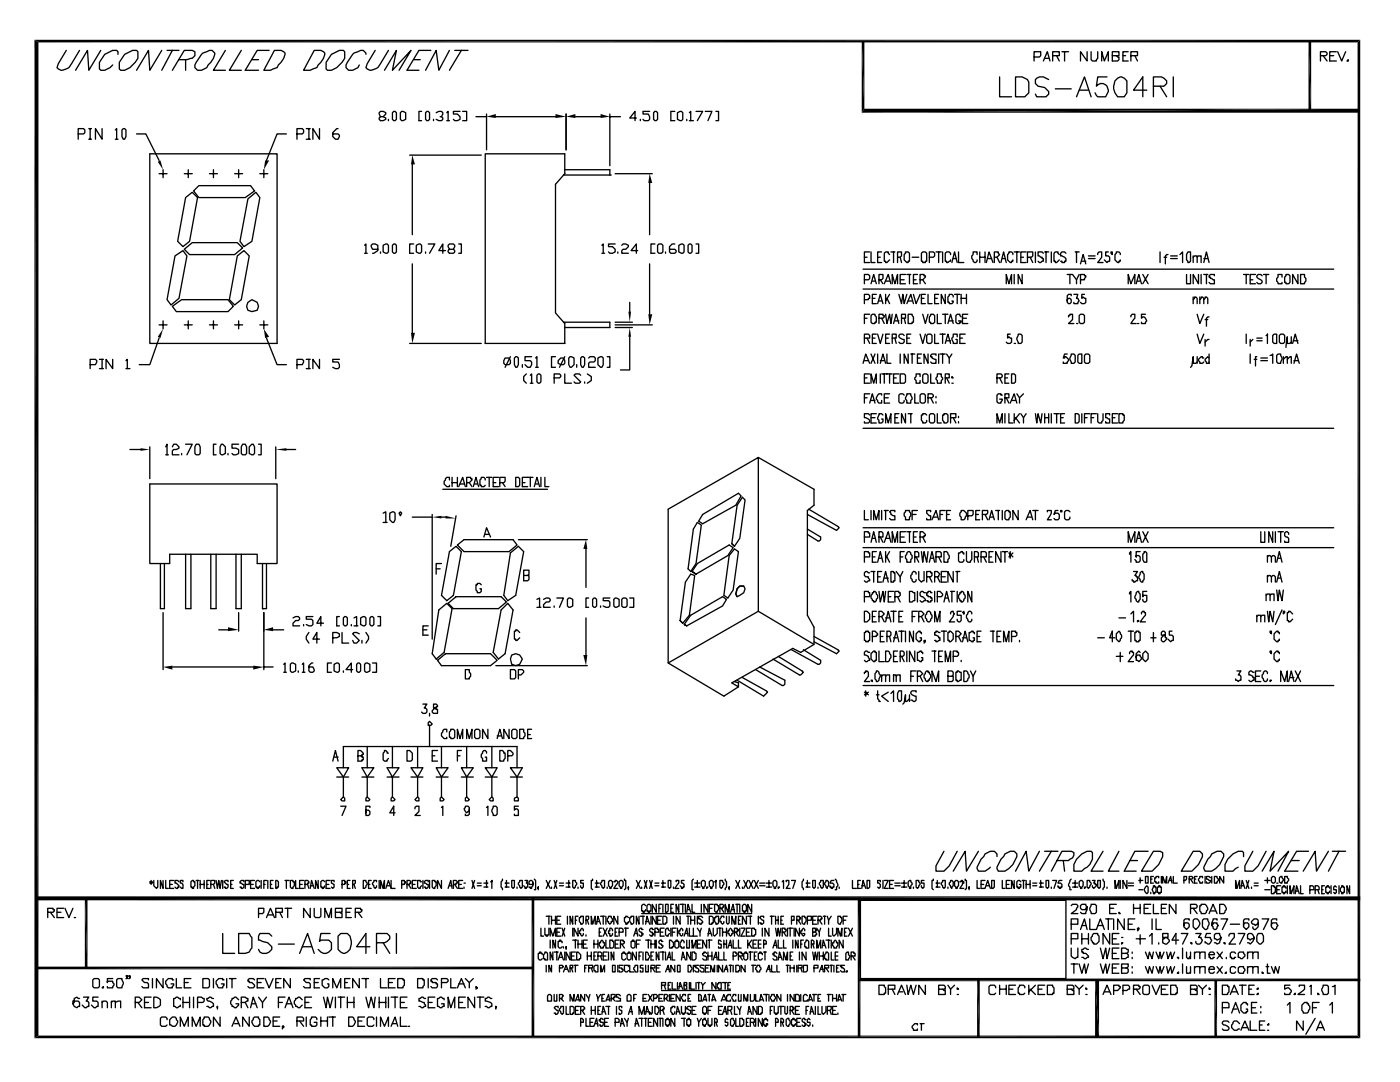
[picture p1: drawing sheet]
<svg xmlns="http://www.w3.org/2000/svg" width="279mm" height="216mm" viewBox="0 0 279 216" stroke-linecap="round" stroke-linejoin="round" font-family="sans-serif">
<g fill="none" stroke="#000" stroke-width=".26">
<path d="M13.2 10.1l-1.6 2.6-.2 .8 .8 .5a2.43 2.43 0 0 0 2.1-1.3l1.6-2.6M20.1 10.1l-2.4 3.9-.2-3.9-2.4 3.9M23.5 10.8v-.5l-.2-.2a3.2 3.2 0 0 0-3.5 3.7l.3 .2h.8l1.1-.5 .5-.5M24.9 10.8l1.6-.7h.8l.2 .2v1.3a3.8 3.8 0 0 1-3.4 2.4l-.3-.2v-1.4zM32.3 10.1l-2.4 3.9-.3-3.9-2.3 3.9M33.3 10.1h2.4M34.4 10.1l-2.1 3.9M35.7 11.9h1.6l1.1-.3 .5-.5v-.8l-.5-.2h-1.6l-2.4 3.9M37 11.9v2.1M40.2 10.8l.3-.2 1.3-.5h.5l.6 .5a3.3 3.3 0 0 1-1.4 2.4l-.2 .5-1.1 .5h-.8l-.5-.5v-.5zM45 10.1l-2.4 3.9h2.4M48.2 10.1l-2.4 3.9h2.4"/>
<path d="M50.3 11.9h1.3M53.7 10.1h-2.4l-2.4 3.9h2.7M54.8 10.1h1.3l.8 .5a3.3 3.3 0 0 1-1.3 2.4l-.3 .5-1.3 .5h-1.3zM62.7 10.1h1.3l.8 .5a3.3 3.3 0 0 1-1.3 2.4l-.3 .5-1.3 .5h-1.3zM66.1 10.8l1.6-.7h.8l.3 .2v1.3a3.8 3.8 0 0 1-3.4 2.4l-.3-.2v-1.4zM73 10.8v-.2l-.5-.5h-.5l-1.4 .5a4.5 4.5 0 0 0-1.5 2.9l.5 .5h.8l1-.5 .3-.5M74.9 10.1l-1.6 2.6-.3 .8 .8 .5a2.43 2.43 0 0 0 2.1-1.3l1.6-2.6M76.7 14l2.4-3.9-.8 3.9 3.7-3.9-2.4 3.9M82.5 11.9h1.4M86 10.1h-2.4l-2.4 3.9h2.4M89.7 10.1l-2.1 3.9-.6-3.9-2.1 3.9M90.8 10.1h2.6"/>
<path d="M92.1 10.1l-2.4 3.9M199.5 15.3v4h2.4M202.7 15.3h1.3l1.1 .6 .2 .5v2.1l-.8 .8h-1.8zM206.4 11.4h1l.3-.3v-.8h-1.3v1.9M208.2 12.2l.8-1.9 .5 1.9M208.5 11.6h.8M209.3 15.9l-1.1-.6h-.8l-.8 .6v.8l.6 .5 1.3 .3 .8 .8v.5l-.5 .5h-1.9l-.3-.5M210.1 11.1h1.3v-.8h-1.3v1.9M210.6 17.7h3.2M210.9 11.1l.5 1.1M211.9 10.3h1.4M212.5 10.3v1.9"/>
<path d="M214.8 19.3l1.6-4 1.4 4M215.4 18h1.8M217 10.3v1.9l-1.4-1.9v1.9M217.8 10.3v1.6l.2 .3h.8v-.3l.3-.3v-1.3M219.9 12.2v-1.9l.5 1.9 .8-1.9v1.9M220.9 15.3h-1.8l-.3 1.9a1.28 1.28 0 0 1 2.1 0l.3 1.1-.5 1h-1.6l-.6-.8M222 11.1h1.3v-.8h-1.3v1.9h1l.3-.3v-.5h-.3l-.2-.3M222.5 16.1l.5-.5 .6-.3 .8 .3 .5 .5v2.4l-.5 .8h-1.4a2.74 2.74 0 0 1-.5-3.2zM224.1 11.1h.5M225.2 10.3h-1.1v1.9h1.1M225.7 11.1h1.3v-.8h-1.3v1.9M226.5 11.1l.5 1.1"/>
<path d="M228.9 18h-2.7l1.9-2.7v4M230.2 17.2h2.1l.5-.5v-.6l-.5-.5-.5-.3h-1.6v4M231.5 17.2l1.3 2.1M234.2 15.3v4M263.5 11.1h1.1l.2-.3v-.2l-.2-.3h-1.1v1.9M264.1 11.1l.7 1.1M265.4 11.1h.8M266.7 10.3h-1.3v1.9h1.3M267 10.3l.8 1.9 .8-1.9M268.8 12.2l.3-.3v.3zM15.6 26.7h1.1l.2-.2v-.6l-.2-.2h-1.1v2.1M17.7 25.7h.6"/>
<path d="M17.7 27.8h.6M18 25.7v2.1M20.4 25.7v2.1l-1.4-2.1v2.1M23 25.9l.3-.2v2.1M23 27.8h.5M24.6 25.7h.3l.2 .2v1.4l-.2 .5h-.3l-.3-.5v-1.4zM27.3 26.7h1.8l2.6 5.3M29.9 30.7h25.4v37.8h-25.4zM31.7 34.7h1.6M32.5 33.9v1.6M36.8 34.7h1.6M37 39.4l1.4-1 1 1-1.6 8.8-1.3 1-1-1z"/>
<path d="M37.6 33.9v1.6M38.6 38.1l1.1-1.1h10.3l.8 1.1-1.9 1.3h-9.2zM41.8 34.7h1.6M42.6 33.9v1.6M46.8 34.7h1.6M47.6 33.9v1.6M49.5 39.7l1.6-1.3 .8 1-1.6 8.8-1.6 1-.8-1zM51.9 34.7h1.5M52.7 33.9v1.6M57.1 26.7h-1.8l-2.1 5.3M59.3 26.7h1l.3-.2v-.6l-.3-.2h-1v2.1M61.1 25.7h.8"/>
<path d="M61.1 27.8h.8M61.6 25.7v2.1M63.8 25.7v2.1l-1.4-2.1v2.1M67.5 25.7h-.3l-.8 .8v.8l.5 .5h.6l.2-.8-.2-.3h-1.1M75.9 23.3l-.2-.5v-.3l.2-.3h.6l.5 .3v.3l-.5 .5h-.6l-.2 .2v.3l.2 .3h.6l.5-.3v-.3l-.5-.2M77.5 23.8v.3M78.3 22.5l.3-.3h.2l.3 .3v1.3l-.3 .3h-.2l-.3-.3zM79.9 22.5l.3-.3 .8 .3v1.3l-.6 .3h-.2l-.3-.3zM81.8 31h14.2M82.3 32.8v14M84.1 22.2h-.5v1.9h.5M84.9 22.5l.3-.3h.3l.2 .3v1.3l-.2 .3h-.3l-.3-.3z"/>
<path d="M86.5 23.8v.3M87 22.5l.6-.3h.5l.3 .3-.3 .8h-.3M88.1 23.3l.3 .2v.3l-.3 .3h-.5l-.6-.3M89.2 22.5l.2-.3v1.9M89.2 24.1h.5M91.8 22.2h-1.3v.6h.8l.5 .5v.5l-.5 .3h-.5l-.3-.3M92.3 22.2h.8v1.9h-.8M95 23.3h2.1M96.8 30.7h15.9v4l-1.8 2.1v25.6l1.8 2.2v3.9h-15.9zM97.1 22.8v7.1M99 23.3h11.9M112.4 34.9h9.6"/>
<path d="M112.7 33.9h9v1M113 22.8v7.1M114.8 23.3h5.1M121.7 23.3h2.1M121.7 22.8v10.3M122.8 34.7h7.4M127 23.5h-1.3l1-1.3v1.9M127.8 23.8v.3M129.6 22.2h-1.3v.6h1.1l.2 .5v.5l-.2 .3h-.8l-.3-.3M129.6 36.5v10.3M130.4 22.5l.3-.3h.3l.2 .3v1.3l-.2 .3h-.3l-.3-.3zM134.7 22.2h-.8v1.9h.8"/>
<path d="M135.2 22.5l.5-.3h.3l.3 .3v1.3l-.3 .3-.8-.3zM137.1 23.8v.3M137.6 22.5l.2-.3v1.9M137.6 24.1h.8M138.9 22.2h1.3l-1 1.9M140.8 22.2h1.3l-.8 1.9M142.9 22.2h.5v1.9h-.5M34.9 51.1l1.6-1.1 .8 1.1-1.6 8.4-1.6 1.4-.8-1.1zM36.8 49.7l1.6-1.3h9l1 1.1-1.6 1.3h-9zM47.4 51.1l1.3-1.1 1 1.1-1.5 8.7-1.4 1.1-1-1.1zM72.8 48.9l.2-.2v1.8M72.8 50.5h.5"/>
<path d="M75.4 49.7h-1.1l-.2-.5v-.3l.2-.2h.6l.5 .2v1.1l-.8 .5h-.3M75.9 50.3v.2M76.5 48.9l.5-.2h.3l.2 .2v1.4l-.2 .2-.8-.2zM78.3 48.9l.3-.2h.2l.3 .2v1.4l-.3 .2h-.2l-.3-.2zM82.3 52.7v13.7M82.5 48.7h-.7v1.8h.7M83.1 48.9l.5-.2h.3l.2 .2v1.4l-.2 .2-.8-.2zM84.9 50.3v.2M85.5 48.7h1.3l-1.1 1.8M88.9 50h-1.3l.8-1.3v1.8M89.7 49.7l-.3-.5v-.3l.3-.2h.8l.3 .2v.3l-.3 .5h-.8l-.3 .3v.3l.3 .2h.8l.3-.2v-.3l-.3-.3M91.5 48.7h.6v1.8h-.6"/>
<path d="M120.1 48.9l.3-.2v1.8M120.1 50.5h.5M122.8 48.7h-1.4v.5h.8l.6 .5v.6l-.6 .2h-.5l-.3-.2M123.3 50.3v.2M124.1 48.9l.3-.2h.5l.5 .2v.3l-.5 .5h-.5l-.3 .3v.5h1.3M127.3 50h-1.4l1.1-1.3v1.8M129.6 52.7v10M130.7 48.7h-.8v1.8h.8M131.2 48.9l.3-.2h.5l.3 .2v1.4l-.3 .2h-.5l-.3-.2zM132.8 50.3v.2M134.7 48.7h-.6l-.5 .5v1.1l.3 .2h.8l.2-.2v-.3l-.2-.3h-1.1M135.5 48.9l.5-.2h.3l.2 .2v1.4l-.2 .2-.8-.2z"/>
<path d="M137.3 48.9l.3-.2h.2l.3 .2v1.4l-.3 .2h-.2l-.3-.2zM138.9 48.7h.5v1.8h-.5M172.2 53.7h94M172.2 57.7h94M172.5 59.8h.8v-.3h.3v-.5l-.3-.3h-.8v1.9M172.5 55.8h.8l.3-.2v-.6l-.3-.2h-.8v1.8M172.5 51.3h.5M173.6 50.3h-1.1v2.1h1.1M173.8 50.3v2.1h.8M173.8 56.6l.6-1.8 .5 1.8M174.1 59.5h.5M174.1 56.1h.5"/>
<path d="M174.9 58.7h-.8v1.9h.8M175.2 51.3h.5M175.4 55.8h.5l.3-.2v-.8h-.8v1.8M175.7 55.8l.5 .8M175.9 50.3h-.7v2.1h.7M176.5 56.6l.8-1.8 .5 1.8M176.7 58.7v1.9M176.7 56.1h.8M177 59.5l.5 1.1M177.5 50.8l-.2-.3v-.2h-.6l-.2 .2v1.6h.2v.3h.3l.5-.5M177.5 58.7l-.8 1.4M177.8 50.3h.8"/>
<path d="M178.1 56.6v-1.8l.5 1.8 .5-1.8v1.8M178.3 50.3v2.1M179.1 51.3h.6l.2-.2v-.8h-.8v2.1M179.4 58.7l.5 1.9 .3-1.9 .2 1.9 .6-1.9M179.7 51.3l.2 1.1M179.7 55.8h.7M180.7 50.3h.5l.3 .2v1.6h-.3v.3h-.2l-.6-.5v-1.1l.3-.3zM180.7 54.8h-1v1.8h1M181 54.8h.8M181.5 54.8v1.8M182 51.3h1.4M182.3 58.7l.5 1.9 .8-1.9"/>
<path d="M182.3 55.8h.5M183.1 54.8h-.8v1.8h.8M183.6 55.8h.5l.6-.5v-.3h-.3v-.2h-.8v1.8M183.9 59.5h.5M184.1 50.3h.6l.2 .2v1.6h-.2v.3h-.6v-.3h-.2v-1.6zM184.1 55.8l.6 .8M184.7 58.7h-.8v1.9h.8M185.2 58.7v1.9h.8M185.5 51.3h.8l.2-.2v-.6l-.2-.2h-.8v2.1M186.5 59.5h.6M186.8 50.3h1.1M187.3 58.7h-.8v1.9h.8"/>
<path d="M187.3 50.3v2.1M188.1 50.3v2.1M188.6 58.7v1.9l-.7-1.9v1.9M189.7 50.8v-.3l-.3-.2h-.5l-.3 .2v1.6h.3v.3h.3l.2-.3h.3v-.2M190 52.4l.5-2.1 .5 2.1M190.2 59.3v-.3l-.2-.3h-.6v.3l-.2 .3v1h.2v.3h.6l.2-.3v-.2h-.2M190.2 51.6h.6M190.5 58.7h1.1M191 58.7v1.9M191.3 50.3v2.1h1.1M191.8 59.5h1.1M191.8 58.7v1.9"/>
<path d="M192.9 58.7v1.9M195 50.8v-.5h-.8v.5l-.3 .3v.5l.6 .8h.2l.3-.3v-.2M195.5 51.3h1.1M195.5 50.3v2.1M196.6 50.3v2.1M196.8 52.4l.6-2.1 .8 2.1M197.1 51.6h.8M198.4 51.3h.6l.5-.5-.3-.3v-.2h-.8v2.1M199 51.3l.5 1.1M199.8 52.4l.5-2.1 .5 2.1M200 51.6h.6M200.8 56.6v-1.8l.5 1.8 .6-1.8v1.8"/>
<path d="M202.1 50.8v-.3l-.2-.2h-.6v.2l-.2 .3v1.1l.5 .5h.3v-.3h.2v-.2M202.4 50.3h1.1M202.4 54.8v1.8M202.9 50.3v2.1M203.7 51.3h.6M204 54.8v1.8l-.8-1.8v1.8M204.8 50.3h-1.1v2.1h1.1M205.1 51.3h.7l.3-.2v-.8h-1v2.1M205.6 51.3l.5 1.1M206.6 50.3v2.1M208.2 50.5l-.2-.2h-.8v.8l.8 .2v.3h.2v.5h-.2l-.3 .3h-.3l-.2-.3M208.5 50.3h.8"/>
<path d="M208.8 50.3v2.1M209.8 50.3v2.1M211.4 50.8l-.3-.3v-.2h-.5l-.3 .2v1.6h.3v.3h.3l.5-.5M212.7 50.5l-.2-.2h-.6l-.2 .2v.6l.8 .2 .2 .3v.5h-.2v.3h-.6v-.3h-.2M213 54.8h1l.8 1v.8M213.5 54.8v1.8M213.8 59v-.3h-.5l-.3 .3v1.3l.3 .3h.2l.3-.3v-.5l-.3-.3h-.2l-.3 .3v.3M214.3 58.7h.8l-.3 .8h.3l.3 .6-.3 .2v.3h-.8v-.3M214.6 50.3h.8M214.8 50.3v2.1M215.4 54.8l-.6 1M215.6 55.8h.8l.3-.8h-.3v-.2h-.8v1.8"/>
<path d="M215.6 52.7l.6-1.9 .5 1.9M215.9 52.1h.8M216.4 58.7h-.5v.8l.3-.2 .2 .2h.3v.8l-.3 .3h-.5l-.3-.3M217.2 51.6h1.3M217.2 51.1h1.3M219.1 50.8v-.3l.2-.2h.6v1l-.8 1.1h1M221.2 50.3h-.5v.8h.5l.3 .2v.8h-.3l-.3 .3-.5-.5M221.7 50.3h.3v.5l-.3-.3zM223.6 50.8v-.3l-.3-.2h-.5v.2l-.3 .3v1.1l.5 .5h.3v-.3h.3v-.2M225.2 56.6v-1.8l.5 1.8 .8-1.8v1.8M226.7 56.6l.6-1.8 .5 1.8M227 56.1h.5"/>
<path d="M228.1 54.8l1 1.8M229.1 54.8l-1 1.8M231.5 50.3v2.1M232.3 51.3h.5M233.1 50.8h-.3l-.2 .3v1.6M233.6 51.6h1.3M233.6 51.1h1.3M235.5 50.8l.5-.5v2.1M236.8 54.8v1.8h.8v-1.8M237.1 50.3h.5v1.8l-.3 .3h-.2v-.3l-.3-.2v-1.1zM238.1 51.3l.3-.2h.5v1.3M238.1 59.8l.3-.3v-.2h.3l.2 .2v1.1"/>
<path d="M238.1 51.1v1.3M238.1 59.3v1.3M238.9 51.3l.3-.2h.5v1.3M239.2 54.8v1.8l-1.1-1.8v1.8M239.4 59.8l.3-.3v-.2h.3l.2 .2v1.1M239.4 59.3v1.3M239.7 54.8v1.8M240.2 52.4l.6-2.1 .5 2.1M240.2 59.8l.3-.3v-.2h.3l.2 .2v1.1M240.2 51.6h.8M240.2 54.8h.8M240.8 54.8v1.8"/>
<path d="M242.4 55v-.2h-.8l-.3 .2v.3h.3v.3l.8 .2v.8h-.8l-.3-.2M248.2 54.8h1M248.7 54.8v1.8M249.5 55.8h.5M250.6 54.8h-1.1v1.8h1.1M251.9 55l-.3-.2h-.5l-.3 .2v.3l.3 .3 .8 .5v.3l-.3 .2h-.5l-.3-.2M252.1 54.8h1.1M252.7 54.8v1.8M255.9 55.3v-.5h-.8v.5l-.3 .3v.5l.3 .3v.2h.8v-.2M256.6 54.8h.6l.2 .2v1.4l-.2 .2h-.6v-.2h-.2v-1.1l.2-.3zM259 54.8v1.8l-1-1.8v1.8M259.6 54.8h.7v.5l.3 .3v.5l-.3 .3v.2h-.7z"/>
<path d="M18 72.8h1l.3-.8-.3-.3h-1v1.9M19.8 71.7h.8M19.8 73.6h.8M20.4 71.7v1.9M22.5 71.7v1.9l-1.3-1.9v1.9M25.1 72l.3-.3v1.9M25.1 73.6h.8M31.7 67.5l-1.8 5.3h-2.1M31.7 64.8h1.6M32.5 64v1.6M34.4 61.1l1.8-1.3h9.3l1.1 1.3-1.1 1.1h-10.3zM36.8 64.8h1.6"/>
<path d="M37.6 64v1.6M41.8 64.8h1.6M42.6 64v1.6M46.8 64.8h1.6M47.6 64v1.6M49.5 60.3l.8-.5 1 .5 .3 .8-.3 .8-1 .3-.8-.3-.3-.8zM51.9 64.8h1.5M52.7 64v1.6M53.2 67.5l2.1 5.3h1.8M59.3 72.8h1l.3-.8-.3-.3h-1v1.9M61.1 71.7h.8M61.1 73.6h.8"/>
<path d="M61.6 71.7v1.9M63.8 71.7v1.9l-1.4-1.9v1.9M67.7 71.7h-1.3v.5h1.1l.2 .6v.5l-.2 .3h-.6l-.5-.3M81.8 68.5h14.2M100.8 71.4h.8l.3 .6v.5l-.3 .3h-.8l-.3-.3v-.5zM101.9 71.2l-1.1 2.1M102.7 71.4l.2-.2h.3l.3 .2v1.4l-.3 .5h-.3l-.2-.5zM104.2 72.8v.5M105 74.6l-.5 .5v.8l.5 .6M105.8 74.9l.3-.3v1.9M105.8 76.5h.6M106.1 71.2h-1.3v.8h1l.3 .2v.6l-.3 .5h-.5l-.5-.5"/>
<path d="M106.9 71.4l.3-.2v2.1M106.9 73.3h.5M107.2 74.9l.2-.3h.3l.2 .3v1.3l-.2 .3h-.3l-.2-.3zM110.6 75.4h1.1l.2-.3v-.2l-.2-.3h-1.1v1.9M110.9 71.2h-.8v2.1h.8M111.4 72l.5-.6h.5l.3 .6v.5l-.3 .3h-.5l-.5-.3zM112.4 64.3h9.3v1.1h-9M112.7 74.6v1.9h1.3M112.7 71.2l-1 2.1M113.8 71.2l.8 .2v1.4l-.6 .5h-.2l-.3-.5v-1.4zM115.1 72.8v.5M115.9 71.4l.3-.2h.2l.3 .2v1.4l-.3 .5h-.2l-.3-.5z"/>
<path d="M115.9 74.9l-.3-.3h-.8l-.2 .3 1.3 1.3-.3 .3h-.8l-.2-.3M116.7 76.2v.3M117.2 74.6l.8 .5v.8l-.8 .6M117.5 71.4l.2-.2h.8l.3 .2v.6l-.3 .2h-.8l-.2 .3v.8h1.3M119.3 71.4l.6-.2h.2l.3 .2v1.4l-.3 .5h-.2l-.6-.5zM121.2 71.2h.5v2.1h-.5M122.8 65.4h3.4M122.8 64.3h3.4M122.8 64.8h7.4M125.7 67.2v6.6h-1.9M125.7 60.3v1.9M172.2 72.5l.6-1.9 .8 1.9"/>
<path d="M172.5 67.5h1.1v-.6l-.3-.2h-.8v1.8M172.5 63.5h.5M172.5 75.4h.5M172.5 79.4h.5M172.5 72h.8M173 67.5l.6 1M173.6 62.7h-1.1v1.9M173.6 74.6h-1.1v1.9h1.1M173.6 78.6h-1.1v1.8M173.8 63l.3-.3h.5v.3l.3 .2v1.1h-.3v.3h-.5l-.3-.3zM173.8 76.5v-1.9l.6 1.9 .5-1.9v1.9M173.8 79.9h.8"/>
<path d="M173.8 70.6l.8 1.9M174.1 67.5h.5M174.6 70.6l-.8 1.9M174.9 66.7h-.8v1.8h.8M175.2 60.6l.5-1.9 .5 1.9M175.2 66.7l.5 1.8 .5-1.8M175.2 70.6v1.9M175.4 63.5h.8l.3-.3v-.2h-.3v-.3h-.8v1.9M175.4 60.1h.5M175.7 72.5l.5-1.9 .5 1.9M175.7 74.6v1.9M175.7 72h.8"/>
<path d="M175.9 78.8v-.2h-.5l-.5 .8 .3 .8 .2 .2h.5v-.5M175.9 63.5l.6 1.1M175.9 74.6h2.2M176.5 74.6v1.9M176.5 79.4h.8M176.7 62.7l.3 1.9 .5-1.9 .3 1.9 .3-1.9M176.7 67.5h.6M177 70.6v1.9h.8M177.5 66.7h-.8v1.8h.8M177.5 78.6h-1v1.8h1M177.5 74.6v1.9M178.1 67.5h.8v-.8h-.8v1.8"/>
<path d="M178.3 64.6l.6-1.9 .5 1.9M178.3 75.4h.6M178.6 64h.8M178.6 67.5l.3 1M179.4 74.6h-1.1v1.9h1.1M179.7 74.6h.7l.3 .3v1.3l-.3 .3h-.7zM179.7 70.6v1.9M179.9 63.5h.8v-.8h-.8v1.9M180.4 66.9l-.2-.2h-.5l-.3 .2v.3l.3 .3 .7 .2v.6l-.2 .2h-.5l-.3-.2M180.4 78.8l-.2-.2h-.5l-.3 .2v1.4l.3 .2h.5l.2-.2v-.3M180.4 63.5l.3 1.1M181 78.6h.8l.2 .8v.2l-.2 .3v.5h-.8v-.5l-.3-.3z"/>
<path d="M181 60.6l.8-1.9 .5 1.9M181 67.5h.5M181.2 62.7h.8v.3l.3 .2v1.1h-.3v.3h-.8zM181.2 70.6v1.9l-.8-1.9v1.9M181.2 60.1h.8M181.8 66.7h-.8v1.8h.8M181.8 70.6h.8M182 70.6v1.9M182.6 78.6v1.8h.8M183.1 71.4h.5M183.6 78.8l.3-.2h.5l.3 .2v1.4l-.3 .2h-.5l-.3-.2zM183.6 66.7l.5 1.8 .6-1.8"/>
<path d="M183.6 75.1v-.5h-.8v.5l-.2 .3v.3l.2 .2v.6h.8v-.6M183.9 70.6h-.8v1.9h.8M184.1 74.9a.66 .66 0 0 1 1.1 0v1.3l-.3 .3h-.5l-.3-.3zM184.1 62.7l.6 1.9 .5-1.9M185.2 66.7h.5l.3 .2v1.4l-.3 .2h-.5l-.3-.2v-1.4zM185.2 79.4h.8l.3-.3v-.3l-.3-.2h-.8v1.8M185.2 70.6v1.9l-.8-1.9v1.9M185.7 62.7h.6l.2 .3v1.3l-.2 .3h-.6v-.3h-.2v-1.1l.2-.2zM185.7 74.6v1.9h.8M185.7 79.4l.6 1M186.5 66.7v1.8h.8M186.8 79.1v.3z"/>
<path d="M186.8 70.9v-.3h-.8l-.3 .3v.3h.3v.2l.8 .3v.8h-.8l-.3-.3M187.1 74.6h.8v.5l.2 .3v.3l-.2 .2v.6h-.8v-.6l-.3-.2v-.3l.3-.3zM187.1 62.7v1.9h.8M187.3 70.6v1.9M187.6 66.7h1M187.6 70.6h1M188.1 66.7v1.8M188.1 70.6v1.9M188.1 62.7h1.1M188.6 68.5l.6-1.8 .5 1.8M188.6 75.4h.8v-.8h-.8v1.9M188.6 62.7v1.9"/>
<path d="M188.9 70.6l.5 .8v1.1M188.9 68h.8M188.9 75.4l.5 1.1M189.2 64.6l.5-1.9 .5 1.9M189.4 64h.8M190 75.1l.2 .3h-.2zM190 76.5h.2zM190 70.6l-.6 .8M191 67.2v-.5h-.8v.5l-.2 .3 .2 1h.8v-.8h-.2M191.6 67.5h.5M191.8 63.2l-.2-.2v-.3h-.6l-.2 .3v1.3l.2 .3h.6v-.3h.2v-.3h-.5M192.1 63.5h.8"/>
<path d="M192.6 66.7h-1v1.8h1M193.1 62.7h-1v1.9h1M199 75.4h.8l.2-.3v-.2l-.2-.3h-.8v1.9M199.5 75.4l.5 1.1M200 78.8h-.2v-.2h-.6l-.2 .2v1.4l.2 .2h.6l.2-.8h-.5M200.6 79.4h.7v-.8h-.7v1.8M200.6 75.4h.5M200.8 79.4l.5 1M201.3 74.6h-.7v1.9h.7M201.6 66.7h-.5v.8l.2-.3 .3 .3h.3v.8l-.3 .2h-.5l-.3-.2M201.9 74.6h.5l.3 .3v1.3l-.3 .3h-.5zM201.9 79.9h.8"/>
<path d="M202.4 68.5h.3M202.9 78.6l.6 .8v1M203.2 66.7h.5l.3 .2v1.4l-.3 .2h-.5l-.3-.8zM204.3 78.6l-.8 .8M213 70.6h-.5l-.3 .8h.3v-.2h.2l.6 .5-.3 .8h-.8v-.3M213.3 63.2v-.2h.2v-.3h.5v1.1l-.7 .8h1M213.8 70.6h.5l.3 .3v1.3l-.3 .3h-.5l-.3-.8zM214.8 64.6h.3M215.4 63a.66 .66 0 0 1 1 0v1.3l-.2 .3h-.6l-.2-.3zM215.4 70.6h.5v1.9h-.5l-.3-.3v-1.3zM216.4 70.9a.66 .66 0 0 1 1.1 0v1.3l-.3 .3h-.5l-.3-.3zM225.7 63.2v-.2l.3-.3h.5v.8l-.8 1.1h1"/>
<path d="M227 64.6h.3zM228.6 62.7h-.8v.8l.3-.3h.2l.6 .8-.3 .3v.3h-.8v-.3M238.9 72.2l-.2 .3h-.6v-1.3l-.2 1.8-.3 .3M238.9 66.7l.5 1.8 .8-1.8M238.9 62.7l.5 1.9 .8-1.9M238.9 71.2v1.3M240.2 71.4h-.2v-.2h-.3l-.5 .5 .2 .8h.6l.2-.3M240.5 67.7v1.4M240.5 63.8h.5M241.3 71.4l-.3-.2-.5 .5 .3 .8h.5v-.3M241.3 67.7h-.3l-.5 .6M241.3 63.2h-.3l-.2 .3v1.6"/>
<path d="M241.3 70.6v1.9M248.7 66.7v1.8M249.5 67.7v1.4M249.5 70.6v1.9M250 67.7l-.5 .6M250.3 71.7h.5M250.8 71.2h-.2v1.8M250.8 67.5h1.1M250.8 68h1.1M251.6 72h1.3M251.6 71.4h1.3M252.7 66.9h.2v-.2v1.8"/>
<path d="M253.5 70.9h.2l.3-.3v1.9M254 66.9l.3-.2h.5v1.8h-.5l-.3-.2zM255.1 70.6h.5l.3 .8-.3 1.1h-.5l-.3-.3v-1.3zM255.6 66.7h.5l.3 .2v1.4l-.3 .2h-.5l-.3-.2v-1.4zM256.1 71.7l.5-.5h.3v1.3M256.1 71.2v1.3M256.9 71.7l.5-.5h.3v1.3M257.7 68.3l-.3 .2h-.5v-1.3l-.3 2.1M257.7 67.2v1.3M258 68.5l.5-1.8 .5 1.8M258.2 72.5l.6-1.9 .5 1.9M258.2 68h.8"/>
<path d="M258.2 72h.8M25.9 89.7h2.1M29.9 96.6h25.4v15.8h-4v-1.8h-17.4v1.8h-4zM29.9 89.2v6.3M33.1 89.2l.2-.6v2.2M33.1 90.8h.5M34.4 89.2l.3-.6h.5l.5 .6v.2l-.5 .3h-.5l-.3 .3v.8h1.3M36.2 90.5v.3M37 88.6h1.4l-1.1 2.2M39.2 88.6h.5l.3 .6v1.3l-.3 .3h-.5l-.3-.3v-1.3zM43.1 88.6h-.5v2.2h.5M44.2 88.6h.2l.6 .6v1.3l-.6 .3h-.2l-.3-.3v-1.3z"/>
<path d="M45.5 90.5v.3M47.6 88.6h-1.3v.8h.8l.5 .3v.8l-.5 .3h-.5l-.3-.3M48.4 88.6h.5l.3 .6v1.3l-.3 .3h-.5l-.2-.3v-1.3zM49.7 89.2l.6-.6h.2l.3 .6v1.3l-.3 .3-.8-.3zM51.6 88.6h.5v2.2h-.5M55 89.2v6.3M57.1 89.7h1.9M88.4 97.6h20.9M89.7 95.8v-.6h-.5l-.6 .8v.6l.6 .5h.5v-.3M90.2 95.2v1.9M90.2 96.3h1.1M91.3 95.2v1.9"/>
<path d="M91.5 97.1l.8-1.9 .6 1.9M91.8 96.6h.8M93.1 96.3h.6l.5-.5v-.3h-.3v-.3h-.8v1.9M93.7 96.3l.5 .8M94.5 97.1l.5-1.9 .5 1.9M94.7 96.6h.5M96.8 95.8v-.3l-.2-.3h-.6v.3l-.2 .3v1h.2v.3h.6l.2-.3M97.1 95.2h1.1M97.6 95.2v1.9M98.4 96.3h.6M99.5 95.2h-1.1v1.9h1.1M99.7 96.3h.8l.3-.3v-.8h-1.1v1.9"/>
<path d="M100.3 96.3l.5 .8M102.9 95.2h.6l.2 .3v1.3l-.2 .3h-.6zM104.2 96.3h.6M105.8 95.2v1.9M106.4 95.2h-2.2v1.9h1.1M106.6 97.1l.6-1.9 .5 1.9M106.9 96.6h.5M107.9 95.2v1.9M108.7 95.2v1.9h.8M147.4 98.4l.5 .6-1.1 1.8-6.6 3.7M148.2 99.2l-1.1 1.6zM148.2 99.2l.5 .5-1.1 7.7-1 1.6-.6-.5 .6 .5"/>
<path d="M151.3 91.3l11.2 6.3v3.2l-1.4 1.1v20.9l1.4 2.3v3.5l-2.7 1.6-1.6-.8-12.2 6.9 1.4 .8v-.8l-.8-.3M172.2 85.5h94M173.6 82.8l-.3-.3h-.8v.8l.8 .3 .3 .3v.2l-.3 .3h-.8v-.3M173.6 80.4l.5-1.8 .5 1.8M173.8 83.3h.8M174.9 82.5h-1.1v1.9h1.1M176.2 82.8l-.3-.3h-.5l-.2 .8v.3l.2 .3v.5h.5l.3-.3v-.5h-.3M176.7 84.4v-1.9l.6 1.9 .5-1.9v1.9M178.6 83.3h.5M179.4 82.5h-.8v1.9h.8M180.7 82.5v1.9l-.8-1.9v1.9M181.2 82.5h.8"/>
<path d="M181.8 82.5v1.9M184.9 82.8l-.2-.3h-.6v.3h-.2v1.1l.2 .2v.3h.6l.2-.3v-.2M185.7 82.5h.6l.2 .3v1.3l-.2 .3h-.6l-.2-.3v-1.3zM186.8 80.2v.2zM187.1 82.5v1.9h.8M188.1 82.8h.3v-.3h.5l.3 .3v1.3l-.3 .3h-.5v-.3l-.3-.2zM189.7 83.3h1.1v-.8h-1.1v1.9M190.2 83.3l.6 1.1M191.3 83.1v.2zM191.3 84.1v.3zM199 84.4v-1.9l.5 1.9 .5-1.9v1.9M200.6 82.5v1.9"/>
<path d="M201.3 82.5v1.9h.8M201.6 80.4l.8-1.8 .5 1.8M202.4 82.5v1.9M202.7 83.3l.8 1.1M203.5 82.5l-1.1 1.4M203.7 82.5l.6 .8v1.1M204.8 82.5l-.5 .8M206.6 82.5l.3 1.9 .3-1.9 .5 1.9 .3-1.9M208.5 83.3h.8M208.5 82.5v1.9M209.3 82.5v1.9M209.8 82.5v1.9"/>
<path d="M210.3 82.5h1.1M210.9 82.5v1.9M211.7 83.3h.5M212.5 82.5h-.8v1.9h.8M214.6 82.5h.5l.3 .3v1.3l-.3 .3h-.5zM215.9 82.5v1.9M216.4 83.3h.6M217.5 82.5h-1.1v1.9M217.8 83.3h.5M218.8 82.5h-1v1.9M219.1 82.5v1.6l.2 .3h.6v-.3l.2-.2v-1.4M221.5 82.8v-.3h-.8v.8l.8 .3v.8h-.8v-.3"/>
<path d="M222 83.3h.5M223 82.5h-1v1.9h1M223.3 82.5h.8v.3h.3v1.1l-.3 .2v.3h-.8zM32 112.4v9h.8v-9M37 110.6v10.8h1.1v-10.8M42.1 110.6v10.8h1v-10.8M47.1 110.6v10.8h1.1v-10.8M52.4 112.4v9M53.2 112.4v9h-.8M76.5 102.4l.5-.3v2.1M76.5 104.2h.8M77.8 102.4l.5-.3h.3l.2 .3v1.3l-.2 .5h-.3l-.5-.5z"/>
<path d="M79.6 102.4l.3-.3 .3 .3-.3 .5zM82.3 103.2h4M86.3 102.7v24.8M87 113.5h.8M88.1 112.4h-1.1v2.2M88.1 103.2h.8M89.7 110.1l1.3-1.1 1.1 1.1-1.6 8.7-1.3 1.1-1.1-1.1zM91 102.9l-1 6.1M91.3 108.7l1.3-1h9.8l.8 1-1.6 1.4h-9zM96 116.7l-.2-.3h-.6v.3h-.2v1l.2 .3v.3h.6l.2-.3v-.5h-.2M96.6 107.2l.5-1.9 .8 1.9M96.8 106.6h.8"/>
<path d="M101.9 110.3l1.6-1.3 1 1.1-1.6 8.7-1.6 1.1-.8-1.1zM103.5 107.7h13.7M104.5 114.8h.8l.3-.2v-.8h-1.1v2.1h.8l.3-.3v-.8h-.3M107.2 119.6l.5-.3v1.9M108.5 119.6l.5-.3h.5l.3 .3v.3l-.3 .2h-.5l-.5 .5v.6h1.3M111.1 119.3h1.3l-.7 1.9M113.2 119.6l.3-.3 .8 .3v1.3l-.5 .3h-.3l-.3-.3zM116.9 109.5v7.7M117.5 119.3h-.6v1.9h.6M118.3 119.6l.2-.3h.3l.3 .3v1.3l-.3 .3h-.3l-.2-.3zM121.7 119.3h-1.3v.6h1l.3 .2v.8l-.3 .3h-.5l-.5-.3M122.5 119.6l.3-.3 .8 .3v1.3l-.6 .3h-.2l-.3-.3z"/>
<path d="M124.1 119.6l.3-.3h.5l.2 .3v1.3l-.2 .3h-.5l-.3-.3zM125.7 119.3h.8v1.9h-.8M136.8 116.2l-1.1 7.6zM137.3 113.5l.5 .5zM137.8 114.6l-1 1.6zM137.8 114.6l.8 .2-1 8-1.3 1.6-.6-.6 .6 .6M138.4 105.6l-1.1 7.9zM139.2 112.4l-1.1 1.6zM139.2 112.4l6.3-3.7zM139.2 104.2l-.8 1.4zM139.2 104.2l.8 .6-1.1 7.6-1.1 1.6M139.4 104l.8 .5z"/>
<path d="M140.2 102.7l-.8 1.3zM140.2 102.7l7.2-4.3zM144.2 119.1l.8 .5-.8 1.3-7.1 4-.6-.3 .6 .3M144.5 118.8l.8 .5zM145.5 110.9l-1 7.9zM145.5 108.7l.8 .6-1 1.6-6.4 3.7-.8-.6 .8 .6M146.6 109.5l-1.1 1.4zM146.6 109.5l.8 .6-1.1 7.6-1 1.6M147.1 100.8l-1.1 7.7zM147.1 117.5l.5-.6h.8l.3 .6-.3 .8-1.3 .8-.3-.6zM148.4 116.9h-.8l-.5 .6-.3 1 .3 .6M161.1 105.6l2.7 1.6v.5l-.3 .2h-.3l-2.1-1.3"/>
<path d="M161.4 101.6l6.1 3.7-.5 .5-5.9-3.1M172.2 105.3h94M172.2 109.3h94M172.5 111.1h1.1v-.8h-.3v-.2h-.8v2.1M172.5 119.1h1.1v-.8h-.3v-.3h-.8v2.1M172.5 107.2h1.1v-.8h-.3v-.3h-.8v2.1M172.5 101.9v1.8h.8M173.6 114.3h-.3l-.3-.3h-.2l-.3 .3v.5l.3 .3h.5v.3l.3 .2v.3h-.3l-.3 .3h-.2l-.3-.3M173.8 108.2l.6-2.1 .5 2.1M173.8 114h.8M173.8 101.9v1.8M174.1 118.3h.3v-.3h.2l.6 .8v.5l-.6 .8h-.2v-.2h-.3v-.3l-.3-.3v-.5l.3-.3z"/>
<path d="M174.1 111.1h.5M174.1 107.4h.5M174.4 103.7v-1.8l.5 1.8 .5-1.8v1.8M174.4 114v2.2M174.9 110.1h-.8v2.1h.8M175.2 112.2l.5-2.1 .5 2.1M175.2 115.1h.5M175.4 118l.3 2.1 .5-2.1 .3 2.1 .2-2.1M175.4 107.2h.8v-.8l-.3-.3h-.5v2.1M175.4 111.4h.5M175.7 107.2l.5 1M175.9 114h-.7v2.2h.7"/>
<path d="M175.9 101.9v1.8M176.2 116.2l.5-2.2 .6 2.2M176.5 108.2l.8-2.1 .5 2.1M176.5 115.4h.8M176.5 101.9h.8M176.7 101.9v1.8M176.7 110.1v2.1M176.7 107.4h.8M177 111.1l.5 1.1M177.3 119.1h.5M177.5 110.1l-.8 1.3M177.8 114h.5v.3h.3v1.6h-.3v.3h-.5z"/>
<path d="M178.1 108.2v-2.1l.5 2.1 .5-2.1v2.1M178.3 118h-1v2.1h1M178.6 119.1h.8l.3-.3v-.5h-.3v-.3h-.8v2.1M178.6 102.1v-.2h-.8l-.3 .2 .3 .3v.3l.8 .2v.8h-.8l-.3-.2M178.9 114l.8 1.1v1.1M179.1 119.1l.6 1M179.7 111.1h.5M179.7 107.2h.7M180.2 114l-.5 1.1M180.4 110.1h-.7v2.1M180.7 101.9h.8v.2l.3 .3v.5l-.3 .3v.5h-.8v-.5l-.3-.3v-.5l.3-.3zM180.7 106.1h-1v2.1h1"/>
<path d="M181 110.3l.2-.2h.3l.5 .8v.5l-.2 .3v.5h-.8v-.5l-.3-.3v-.5l.3-.3zM181 106.1h.8M181.5 118h.5l.3 .3h.3v1.6h-.3l-.3 .2h-.5zM181.5 106.1v2.1M182 102.7h.8M182.3 107.2h.5M182.6 111.1h.8v-.8l-.3-.2h-.5v2.1M182.8 114.6v-.3l-.2-.3h-.3l-.5 .8v.6l.5 .8h.3l.2-.3v-.3M182.8 111.1l.6 1.1M183.1 106.1h-.8v2.1h.8M183.1 101.9h-1.1v1.8M183.1 118v2.1"/>
<path d="M183.4 114v1.6l.5 .6 .2-.3h.3v-1.9M183.6 107.2h.8v-.3h.3v-.3l-.6-.5h-.5v2.1M183.9 110.1l.2 2.1 .3-2.1 .5 2.1 .3-2.1M184.1 107.2l.6 1M184.7 118.3h-.3l-.3-.3h-.2l-.3 .3v.5l.3 .3h.2l.6 .5v.3h-.3l-.3 .2h-.2l-.3-.2M184.9 115.1h.8l.3-.3v-.5h-.3v-.3h-.8v2.2M185.5 112.2l.5-2.1 .5 2.1M185.5 115.1l.5 1.1M185.7 102.1v-.2h-.8v.5l.6 .5h.2v.8h-.8v-.2M185.7 111.4h.6M186 118.3h-.3v-.3h-.5v.3h-.3v.5h.3v.3h.5v.2h.3v.6h-.3v.2h-.5v-.2h-.3M186 103.7l.8-1.8 .5 1.8"/>
<path d="M186.3 103.2h.8M186.5 115.1h.8v-.3l.3-.2-.5-.6h-.6v2.2M186.5 118v2.1M186.8 111.1h1.1v-.8l-.3-.2h-.8v2.1M187.1 119.1h.8l.2-.3v-.3l-.5-.5h-.5v2.1M187.1 115.1l.5 1.1M187.3 111.1l.6 1.1M187.6 102.7h.5M187.9 115.1h.7M188.4 110.1h.5l.5 .8v.5l-.2 .3v.5h-.8zM188.6 101.9h-1v1.8M188.6 119.3h.6"/>
<path d="M188.9 114h-1v2.2h1M188.9 102.7h.5M189.7 101.9h-.8v1.8h.8M189.7 118h.8M190 118v2.1M190.2 114v2.2l-1-2.2v2.2M190.8 114h.8M191 114v2.2M191 118v2.1M191.6 118.3h.2v-.3h.3l.5 .8v.5l-.5 .8h-.3v-.2h-.2v-.3l-.3-.3v-.5l.3-.3zM191.8 101.9h.6l.5 .5v.5l-.5 .8h-.6v-.5l-.2-.3v-.5l.2-.3zM192.4 110.6v-.3h-.3v-.2l-.8 .2v1.6l.3 .3h.5l.3-.3v-.2"/>
<path d="M192.9 110.1v1.8l.2 .3h.6v-.3l.2-.2v-1.6M193.1 102.9h.8l.3-.2v-.8h-1.1v1.8M193.9 118v2.1l-.8-2.1v2.1M194.5 111.1h.8v-.8l-.3-.2h-.5v2.1M194.7 102.7h.6M195 111.1l.3 1.1M195.5 101.9h-.8v1.8h.8M195.8 111.1h1v-.8l-.2-.2h-.8v2.1M196.1 102.7h.7l.3-.3v-.5h-1v1.8M196.3 111.1l.5 1.1M196.6 102.7l.5 1M197.4 103.7l.5-1.8 .5 1.8"/>
<path d="M197.4 111.1h.5M197.6 103.2h.6M198.2 110.1h-.8v2.1h.8M198.7 101.9h.8M199.2 101.9v1.8M199.8 110.1v2.1l-1.1-2.1v2.1M200 110.1h1.1M200 101.9v1.8M200.6 102.1l.2-.2h.5v.2h.3v1.1l-.3 .3v.2h-.5l-.2-.2zM200.6 110.1v2.1M201.3 110.3l.8 .8M201.6 110.1v1.3"/>
<path d="M202.1 110.3l-.8 .8M203.2 101.9v1.8l-1.1-1.8v1.8M204.8 103.7l.8-1.8 .5 1.8M205.1 103.2h.7M206.1 101.9h1.1M206.6 101.9v1.8M209 102.1v-.2h.8v.5l-.8 1.3h.8M211.1 101.9h-.5l-.3 .8 .3-.3h.5l.3 .3v.8l-.3 .2h-.5l-.3-.2M211.7 101.9h.2v.2h-.2zM213.5 102.1l-.2-.2h-.6l-.2 .2v1.4l.2 .2h.6l.2-.2v-.3M225.2 108.2v-2.1l.5 2.1 .8-2.1v2.1M225.4 110.6v-.3l.3-.2v2.1"/>
<path d="M225.4 118.5v-.2l.3-.3v2.1M226.2 114h.8l-.5 .8h.2v.3h.3v.8l-.8 .3v-.3h-.2v-.3M226.7 118.3l.3-.3h.3v.3l.2 .2v1.1l-.2 .3v.2h-.3l-.3-.2v-.3l-.2-.3zM226.7 108.2l.6-2.1 .5 2.1M227 107.4h.5M227.5 114.3l.3-.3h.3v.3l.2 .3v1l-.2 .3v.3h-.3l-.5-.8zM227.5 110.1h-.8v1v-.2h.6l.2 .2v.8l-.2 .3h-.6v-.3l-.2-.2M228.1 106.1l1 2.1M228.3 110.1h.3l.3 .2v1.9h-.6l-.2-.5v-1.1l.2-.3zM228.9 118h-.8v1.1v-.3h.8v1.1l-.3 .2h-.3l-.2-.2v-.3M229.1 106.1l-1 2.1M251.6 106.1v2.1h.8v-2.1"/>
<path d="M252.7 118.8l.2-.3h.6v1.4M252.7 118.5v1.4M252.9 111.1l.3-.2h.3l.2 .2v1.1M252.9 115.1l.3-.3h.3l.2 .3v1.1M252.9 110.9v1.3M252.9 114.8v1.4M253.5 118.8l.2-.3h.6v1.4M253.7 111.1l.3-.2h.3l.2 .2v1.1M253.7 115.1l.3-.3h.3l.2 .3v1.1M254 106.1v2.1l-.8-2.1v2.1M254.5 106.1v2.1M254.8 112.2l.5-2.1 .6 2.1"/>
<path d="M254.8 117.7l.3 2.2 .2-2.2 .6 2.2 .2-2.2M254.8 116.2l.5-2.2 .6 2.2M255.1 111.4h.5M255.1 106.1h1M255.1 115.4h.5M255.6 106.1v2.1M257.2 106.6v-.2l-.3-.3h-.3l-.2 .3v.5l.8 .5v.8h-.8v-.3M32.5 122.2v11.4M34.4 133.1h16.1M43.7 125.7h1.8M47.6 122.2v3.7M52.4 121.4h.3"/>
<path d="M52.7 122.2v11.4M52.7 133.1h1.8M54.5 125.7h2.1M56.6 132.6l.3-.3v1.8M56.6 134.1h.5M57.9 132.6l.3-.3 .8 .3v1.3l-.5 .2h-.3l-.3-.2zM58.5 123.3l.5-.3h.5l.3 .3v.3l-.3 .2h-.5l-.5 .6v.5h1.3M59.5 133.9v.2M60.3 132.6l.3-.3v1.8M60.3 134.1h.6M60.6 124.6v.3M61.6 126.2l-.5 .8v.5l.5 .8"/>
<path d="M62.4 132.3h-.2l-.6 .5v1.1l.3 .2h.5l.3-.2-.3-.8h-.8M62.4 123h-1.3v.6h1.1l.2 .2v.8l-.2 .3h-.6l-.5-.3M63.8 127.5h-1.4l.8-1.3v2.1M64.6 124.4h-1.4l.8-1.4v1.9M66.1 132.3h-.7v1.8h.7M66.4 127.3h.8l.5-.3v-.5l-.5-.3h-.8v2.1M66.7 132.6l.5-.3h.3l.2 .3v1.3l-.2 .2-.8-.2zM67.7 123h-.5v1.9h.5M68.3 126.2v2.1h1.3M68.5 123.3l.3-.3h.3l.2 .3v1.3l-.2 .3h-.3l-.3-.3zM68.5 133.9v.2M70.1 124.6v.3"/>
<path d="M70.4 133.6h-1.3l1-1.3v1.8M70.6 123.3l.6-.3v1.9M70.6 124.9h.8M71.2 132.6l.2-.3h.3l.3 .3v1.3l-.3 .2h-.3l-.2-.2zM71.7 126.5l-.5-.3h-.6l-.2 .3 1.3 1.3-.5 .5h-.6l-.2-.5M72 123.3l.5-.3h.3l.2 .3v1.3l-.2 .3-.8-.3zM72.2 127.8v.5M72.8 132.6l.2-.3 .8 .3v1.3l-.5 .2h-.3l-.2-.2zM73 126.2l.6 .8v.5l-.6 .8M73.8 123.3l.3-.3h.2l.3 .3v1.3l-.3 .3h-.2l-.3-.3zM74.3 132.3h.8v1.8h-.8M75.4 123h.5v1.9h-.5"/>
<path d="M84.4 125.7h.8M85.5 124.9h-1.1v1.8h1.1M87.3 131.8l1.6-1.4h9l1.3 1.4-1.3 1h-9.8zM87.6 121.7l1.6-1.3 1 1-1.6 8.8-1.6 1.3-.7-1.1zM89.4 120.4l1.6-1.3h9l1.1 1-1.6 1.3h-9zM92.9 133.6h.8v.5l.2 .3v.5l-.2 .3v.3h-.8zM99 132.8h18.2M100 121.7l1.3-1.3 1.1 1.3-1.6 8.7-1.3 1.1-1.1-1.3zM101.9 133.6h.8l.2 .3v1.3l-.2 .3h-.8zM102.1 130.7l.8-.3 .8 .3 .5 .8-.5 1.1-.8 .2-.8-.2-.2-1.1zM103.5 134.7h.5l.5-.6v-.2l-.3-.3h-.7v1.9M103.7 126.2l-.5-.5h-.3v.2h-.2v1.6h.2v.3h.3l.5-.5"/>
<path d="M107.2 121.2h.7M110.6 120.9v.3M116.9 123.3v7.4M119.9 120.9v.3M137.8 122.8l-1.3 1.8zM137.8 122.8l6.4-3.7zM148.2 135.2l5 2.9-.8 .8-5.3-3.2M151.3 122v-30.7l-18 10.3v30.7l11.2 6.6 2.9-1.8M151.6 133.1l5 2.6v.8l-.2 .3h-.3l-5.3-3.2M155.3 131l5 3.1-.5 .6h-.3l-5.2-3.2M158 129.6l5.2 3h.3l.3-.3v-.5l-3.5-2.2M162.5 127l5 2.9-.5 .5-4.5-2.3"/>
<path d="M162.5 128.6l-11.2-6.6-18 10.3M172.2 136.8h94M172.5 126.2h.3v-.3h.5v.3h.3v1.6h-.3v.3h-.5v-.3h-.3zM172.5 122h.5l.6 .5v1.1l-.6 .5h-.5zM172.5 134.4v-.3h.3v-.2h.2l.3 .2v.8l-.8 1.1h1.1M172.5 138.1l.8 .5M172.8 137.8v1.1M173.3 138.1l-.8 .5M173.6 130.2h-.3l-.3-.3h-.2l-.3 .3v.5l.8 .3v.2l.3 .3v.3h-.3l-.3 .2h-.2l-.3-.2M173.8 130.4l.6-.5h.2v.3h.3v1.6h-.3v.2h-.2l-.6-.5zM173.8 135.7h.3v.3zM174.1 127h.8v-.3h.3v-.2l-.6-.6h-.5v2.2"/>
<path d="M174.1 123h.5M174.9 133.9h.3l.2 .2v.3l.3 .3-.3 1-.2 .3h-.3v-.3l-.3-.2v-1.1l.3-.3zM174.9 122h-.8v2.1h.8M174.9 138.6h.5M175.2 137.8v1.6l.2 .3v.3h.3M175.4 123h.5l.6-.5-.6-.5h-.5v2.1M175.4 129.9v2.1h1.1M175.7 127h.5M175.9 134.9l.3-.2h.5v1.3M175.9 123l.6 1.1M175.9 134.7v1.3M176.5 125.9h-.8v2.2h.8"/>
<path d="M176.7 129.9h.6l.5 .8v.5l-.5 .8h-.6zM176.7 124.1l.6-2.1 .5 2.1M176.7 134.9l.3-.2h.5v1.3M176.7 123.3h.8M177 127h.5l.3-.3v-.5l-.3-.3h-.5v2.2M177.3 138.1l-1.4 .8 1.4 1.1M177.5 127l.3 1.1M177.8 138.4l.5-.6v2.2M177.8 122h1.1M178.3 128.1l.6-2.2 .5 2.2M178.3 134.9v-.2v1.3M178.3 134.7h.6v1.3"/>
<path d="M178.3 122v2.1M178.3 127.3h.8M178.3 131h.6M178.9 134.9l.2-.2h.6v1.3M179.1 129.9h-.8v2.1h.8M179.4 137.8h.5v1.9l-.2 .3h-.3v-.3l-.3-.3v-1zM179.4 125.9h1M179.4 123h.5M179.7 131h.5l.2-.3v-.5l-.2-.3h-.5v2.1M179.9 125.9v2.2M179.9 131l.5 1M180.2 122h-.8v2.1h.8"/>
<path d="M180.7 125.9v2.2M181 129.9v2.1M181.5 139.4l-.5 .6h-.3v-1.4l-.3 1.6-.2 .3M181.5 138.6v1.4M181.8 134.9h.5M182 123h.6M182.3 125.9v2.2l-.8-2.2v2.2M182.6 129.9v2.1l-1.1-2.1v2.1M182.8 133.9h-1v2.1M182.8 138.1v-.3h-.8l-.2 .3v.3l.2 .2 .8 .3v.8l-.2 .3-.8-.3M183.1 122h-1.1v2.1M183.1 134.9h.5l.5-.5-.5-.5h-.5v2.1"/>
<path d="M183.4 123h.5l.5-.5-.5-.5h-.5v2.1M183.6 134.9l.5 1.1M183.9 126.5v-.3h-.3v-.3h-.2l-.6 .6v1l.6 .6h.2v-.3h.3v-.5h-.3M183.9 123l.5 1.1M184.1 130.4v-.2h-.2v-.3l-.8 .3v1.6l.8 .2v-.2h.2v-.6h-.2M184.7 134.1l.2-.2h.3v.2h.3v.3l.2 .3v.5l-.2 .3v.2h-.3v.3h-.3l-.2-.3v-.2l-.3-.3v-.5l.3-.3zM184.7 127.8l-.3 .3v-.3h.3v.3l-.3 .2M184.9 122.2l.3-.2h.3l.5 .8v.5l-.5 .8h-.3l-.5-.8v-.5l.2-.3zM186 136v-2.1l.8 2.1 .5-2.1v2.1M186 129.9h.8M186.5 124.1v-2.1l.6 2.1 .5-2.1v2.1M186.5 129.9v2.1"/>
<path d="M187.3 131h.6M187.6 126.2h-.3l-.2-.3h-.3v.3h-.3v.5h.3l.5 .3v.3h.3v.5h-.3l-.2 .3h-.3v-.3h-.3M187.9 125.9h1M188.1 129.9h-.8v2.1h.8M188.4 120.1l.5-2.1 .5 2.1M188.4 125.9v2.2M188.6 132v-2.1l.6 2.1 .5-2.1v2.1M189.2 126.2h.2v-.3h.3l.5 .6v1l-.5 .6h-.3v-.3h-.2zM189.2 134.9h.8l.2-.2v-.6l-.2-.2h-.8v2.1h.8l.2-.3v-.8h-.2M189.7 122.5v-.3l.3-.2h.2v.2l.3 .3-1.1 1.6h1.1M190.2 131h.8l.3-.3v-.5h-.3v-.3h-.8v2.1M190.8 134.1h.2v-.2l.8 .2v1.6h-.2l-.3 .3h-.3v-.3h-.2z"/>
<path d="M190.8 127h.5l.5-.5-.5-.6h-.5v2.2M191.3 127l.5 1.1M191.8 131.8v.2zM191.8 122h-.8v.8h.8v1l-.2 .3h-.3l-.3-.3v-.2M192.1 122.2l.3-.2v.5v-.3zM192.1 128.1l.5-2.2 .5 2.2M192.1 127.3h.8M192.4 133.9h.5l.5 .8v.5l-.5 .8h-.5zM193.7 133.9l.5 1v1.1M193.9 122.5v-.3l-.2-.2h-.3l-.5 .8v.5l.5 .8h.3l.2-.3v-.2M194.5 126.5v-.3h-.3v-.3l-.8 .3v1.6l.8 .3v-.3h.3v-.5h-.3M194.7 133.9l-.5 1"/>
<path d="M195 127h.5M195.8 125.9h-.8v2.2h.8M197.6 125.9h.8M198.2 125.9v2.2M199 127h.5M199.8 125.9h-.8v2.2h.8M200.3 128.1v-2.2l.5 2.2 .5-2.2v2.2M201.9 127h.8l.2-.3v-.5h-.2v-.3h-.8v2.2M203.5 127.8v.3zM219.1 127.3h1.3M222.5 127.3h-1l.5-1.4v2.2M222.8 126.5l.5-.6 .5 .8v.6l-.5 .8-.5-.6z"/>
<path d="M222.8 131h1.3M223.3 123.3h1.3M223.6 130.2v1.8M225.2 125.9h1M225.4 130.4v-.2l.3-.3h.3v.3h.2v.5l-1 1.3h1M225.7 122.5l.5-.5v2.1M225.7 125.9v2.2M226.5 126.2h.2v-.3h.6v.3h.2v1.6h-.2v.3h-.6v-.3h-.2zM227 123.8h.3l-.3 .3zM227.5 130.2l-.2-.3-.6 .5v1.4h.3l.3 .2 .5-.5-.3-.8h-.5l-.3 .3v.2M227.8 122.5v-.3l.3-.2h.2v.2h.3v.6l-1.1 1.3h1.1M228.1 130.4l.5-.5 .5 .5v1.1l-.5 .5-.5-.5z"/>
<path d="M229.7 127.3h1M230.2 126.2v1.9M231.8 126.2v.5h.5l.3 .3v.3h.2v.2l-.5 .6h-.3l-.2-.3v-.5l.5-.6h.3v-.5l-.3-.3h-.3zM233.9 125.9h-.5v.8h.5l.3 .3v.8h-.3l-.3 .3-.5-.6M246.9 133.9h.7l-.5 .8h.3l.2 .2v.8h-.2l-.3 .3-.2-.3h-.3v-.2M250.3 134.1h-.3l-.2-.2h-.3l-.3 .2v.6l.8 .2v.3h.3v.5h-.3l-.2 .3h-.3l-.3-.3M250.6 134.9h.8M250.8 123l.3-.2h.5v1.3M250.8 122.8v1.3M251.6 133.9h-1v2.1h1M251.6 123l.3-.2h.5v1.3M252.9 134.4v-.3l-.2-.2h-.3l-.5 .8v.5l.5 .8h.3l.2-.3v-.2"/>
<path d="M252.9 122l.3 2.1 .3-2.1 .5 2.1 .3-2.1M253.5 125.9h.2v.6l-.2-.3zM253.5 135.7h.2l-.2 .3zM253.5 129.9h.2v.5l-.2-.2zM255.3 126.5v-.3h-.2v-.3h-.3l-.5 .6v1l.5 .6h.3v-.3h.2v-.3M255.3 130.4v-.2h-.2v-.3h-.3l-.5 .5v1.1l.5 .5h.3v-.2h.2v-.3M255.6 136v-2.1l.8 2.1 .5-2.1v2.1M255.9 121.7l-1.4 2.9M256.1 122h.3v.2l-.3 .3zM257.2 136l.5-2.1 .5 2.1M257.4 135.2h.8M258 122.5l-.6-.5h-.2v.2h-.3v1.6h.3v.3h.2l.6-.5"/>
<path d="M258.5 133.9l1.1 2.1M259.6 133.9l-1.1 2.1M66.4 151.9l.5-2.1 .6 2.1M66.7 151.1h.8M67.2 153.2h2.4l-1.1 1.8zM67.2 155h2.4M68 159.5l.5-.5 .3 .3v.5h-.5zM68.5 153.2v-4.2h34.7v4.2M68.5 155v4M71.4 150.8h.8v-.3h.3v-.2l-.5-.5h-.6v2.1h.8v-.3h.3v-.5h-.3v-.3h-.2M72.2 153.2h2.4l-1.3 1.8zM72.2 155h2.4"/>
<path d="M73 159.3l.3-.3 .5 .5-.2 .3h-.6zM73.3 149v4.2M73.3 155v4M77.3 153.2h2.3l-1.3 1.8zM77.3 155h2.3M77.5 150.3h-.2v-.3l-.3-.2h-.3v.2l-.2 .3v1.3l.2 .3h.6v-.3l.2-.3M78.1 159.3l.2-.3 .5 .5-.2 .3h-.5zM78.3 149v4.2M78.3 155v4M81.2 149.8h.6l.5 .5v1.3l-.3 .3h-.8zM82 153.2h2.4l-1.1 1.8zM82 155h2.4"/>
<path d="M83.3 159l.3 .3v.5h-.5l-.3-.3zM83.3 149v4.2M83.3 155v4M84.4 140.5h.8l-.5 .8h.2l.3 .3v.5l-.3 .2h-.5l-.3-.2M85.5 144.2l.2-.3 .6 .6-.3 .2h-.5zM85.7 142.3v.6M85.7 144.7v4.3M86.3 150.8h.5M86.5 140.5v.8l.8 .3v.7h-.8l-.2-.2v-.3l.5-.5h.2v-.3h.3v-.2l-.3-.3zM87 153.2h2.4l-1.3 1.8zM87 155h2.4M87.3 149.8h-1v2.1h1"/>
<path d="M87.8 159.3l.3-.3 .5 .5-.2 .3h-.6zM88.1 149v4.2M88.1 155v4M89.2 146v-.5h-.6l-.5 .8v.5l.5 .6h.6v-.3M90 145.5h.5l.3 .3v1.3l-.3 .3h-.5v-.3h-.3v-1.1l.3-.2zM91.3 147.4v-1.9l.5 1.9 .5-1.9v1.9M91.3 150.8h.5M92.1 153.2h2.4l-1.4 1.8zM92.1 149.8h-.8v2.1M92.1 155h2.4M92.9 159.3l.2-.3 .6 .5-.3 .3h-.5zM93.1 147.4v-1.9l.6 1.9 .5-1.9v1.9"/>
<path d="M93.1 149v4.2M93.1 155v4M95 145.5h.5l.3 .3v1.3l-.3 .3h-.5l-.3-.3v-1.3zM96.8 153.2h2.4l-1 1.8zM96.8 155h2.4M97.1 150.3v-.3l-.3-.2h-.2l-.6 .7v.6l.3 .2v.6h.8v-.8h-.3M97.4 145.5v1.9l-1.1-1.9v1.9M97.6 159.5l.6-.5 .2 .3v.5h-.5zM98.2 149v4.2M98.2 155v4M99.2 147.4l.5-1.9 .6 1.9M99.2 146.8h.8"/>
<path d="M99.7 149.8h.6l.2 .2v.3h.3v1l-.3 .3v.3h-.8zM101.3 150.8h.8l.3-.3v-.2l-.5-.5h-.6v2.1M101.6 145.5v1.9l-1.1-1.9v1.9M101.9 153.2h2.3l-1 1.8zM101.9 155h2.3M102.1 145.8l.3-.3h.5l.3 .3v1.3l-.3 .3h-.5l-.3-.3zM102.7 159.3l.5-.3 .3 .3v.5h-.8zM103.2 155v4M103.7 145.5h.8v.5l.3 .3v.5l-.3 .3v.3h-.8zM105.3 146.6h.5M106.1 145.5h-.8v1.9h.8M29.9 175.9l.5 .3"/>
<path d="M30.2 175.7v.8M30.4 175.9l-.5 .3M30.7 175.7v1l.5 .6 .3-.3v-1.3M32.5 175.7v1.6l-.5-1.6v1.6M33.1 175.7v1.6h.5M33.9 176.5h.5M34.7 175.7h-.8v1.6h.8M35.7 175.9l-.2-.2h-.6v.5h.3l.5 .5v.3h-.2v.3h-.3l-.3-.3M36.5 175.9v-.2h-.5v.5h.2l.3 .3v.8h-.3l-.2-.3M38.1 175.9l.3-.2h.2v.2h.3v.8l-.3 .3v.3h-.2v-.3h-.3zM39.2 175.7h.5M39.4 175.7v1.6"/>
<path d="M40 176.5h.7M40 175.7v1.6M40.7 175.7v1.6M41.3 176.5h.2M41.8 175.7h-.5v1.6h.5M42.1 176.5h.5l.3-.3v-.5h-.8v1.6M42.6 176.5l.3 .8M43.1 175.7l.3 1.6 .3-1.6 .2 1.6 .3-1.6M44.4 175.7v1.6M45.5 175.9v-.2h-.5l-.3 .2 .5 .6h.3v.5l-.3 .3h-.2v-.3h-.3M46 176.5h.3M46.6 175.7h-.6v1.6h.6"/>
<path d="M48.7 175.9v-.2h-.5l-.3 .2v.3l.8 .3v.5l-.3 .3h-.2v-.3h-.3M48.9 176.5h.8v-.8h-.8v1.6M50 176.5h.5M50.8 175.7h-.8v1.6h.8M51.9 175.9l-.3-.2h-.3l-.2 .2v1.1h.2v.3h.3v-.3h.3v-.3M52.1 175.7v1.6M52.7 176.5h.2M53.2 175.7h-.5v1.6M53.4 175.7v1.6M54 176.5h.2M54.5 175.7h-.5v1.6h.5M55 175.7h.3l.3 .2v1.1h-.3v.3h-.3z"/>
<path d="M56.9 175.7h.8M57.1 175.7v1.6M57.9 175.7h.6v.2h.2v.8l-.2 .3v.3h-.3l-.3-.3zM59 175.7v1.6h.5M59.8 176.5h.5M60.6 175.7h-.8v1.6h.8M60.9 176.5h.5v-.3h.2v-.3l-.2-.2h-.5v1.6M61.4 176.5l.2 .8M61.9 177.3l.3-1.6 .5 1.6M61.9 176.7h.5M63.5 175.7v1.6l-.5-1.6v1.6M64.8 175.9l-.2-.2h-.3l-.3 .2v1.1h.3v.3h.3v-.3h.2v-.3"/>
<path d="M65.1 176.5h.5M65.9 175.7h-.8v1.6h.8M66.7 175.9v-.2h-.6v.5l.6 .3v.5l-.3 .3-.3-.3M68 160.9h1.1l-.8 1.8M68.3 176.5h.5v-.3h.3v-.3h-.3v-.2h-.5v1.6M69.3 176.5h.3M69.8 175.7h-.5v1.6h.5M70.4 176.5h.2l.3-.3v-.5h-.5v1.6M70.6 176.5l.3 .8M72.5 175.7h.5v.2l.3 .3v.3l-.5 .8h-.3zM73.6 176.5h.2M73.8 161.1v-.2h-.8v1.8h.6l.2-.2v-.6l-.2-.2h-.6v.5"/>
<path d="M74.1 175.7h-.5v1.6h.5M75.1 175.9v-.2h-.5v.2l-.3 .3v.3l.6 .8 .2-.3v-.3M75.7 175.7v1.6M75.9 177.3v-1.6l.6 1.6 .2-1.6v1.6M77 177.3l.5-1.6 .6 1.6M77.3 176.7h.5M78.1 175.7v1.6h.7M78.8 162.2h-1l.8-1.3v1.8M80.2 176.5h.5v-.3h.3v-.3h-.3v-.2h-.5v1.6M81.2 176.5h.6v-.3h.2v-.3l-.2-.2h-.6v1.6M81.5 176.5l.5 .8M82.3 176.5h.5"/>
<path d="M82.8 161.4v-.3l.3-.2h.5v1l-.8 .8h1.1M83.1 175.7h-.8v1.6h.8M84.1 175.9h-.2v-.2h-.6v1.3l.3 .3h.3v-.3l.2-.3M84.4 175.7v1.6M85.5 175.9v-.2h-.6l-.2 .2v.3l.8 .3v.5l-.3 .3h-.3v-.3h-.2M85.7 175.7v1.6M86.3 175.7h.5v.2h.2v.8l-.2 .3v.3h-.3l-.2-.3zM88.1 175.7v1.6l-.8-1.6v1.6M88.1 161.1l.3-.2v1.8M89.4 177.3l.6-1.6 .2 1.6M89.7 176.7h.5M90.5 176.5h.5v-.3h.3v-.3l-.3-.2h-.5v1.6"/>
<path d="M90.8 176.5l.5 .8M91.5 176.5h.6M92.3 175.7h-.8v1.6h.8M92.6 177v.3zM92.6 176.2h.3M93.7 161.4v.5h-.3l-.3 .3-.5-.8 .3-.3v-.2h.5l.3 .2v1.4l-.3 .2h-.5v-.2M94.2 175.7l.5 1.6M94.7 175.7l-.5 1.6M95.2 176.7h.8M95.2 176.2h.8M96.6 176.2h.8M96.6 177h.8"/>
<path d="M97.1 161.1l.3-.2v1.8M97.1 175.7v1.3M97.9 175.9h.3v-.2v1.6M98.4 160.9h.6l.2 .2v1.4l-.2 .2h-.6l-.2-.8zM100.3 175.4v.3l-.3 .2v1.1l.3 .3v.2M100.8 176.2h.8M100.8 177h.8M101.1 175.7v1.3M102.1 175.7h.6v1.3l-.3 .3-.3-.3zM103.2 177v.3zM103.5 160.9h-.8v.8l.2-.3h.3l.3 .3v1h-.8v-.2M103.7 175.7h.5v1.3l-.2 .3-.5-.8z"/>
<path d="M104.8 175.7h.5l-.3 .5h.3v.8h-.3v.3h-.2v-.3l-.3-.3M106.4 176.2v.3h-.8v-.6l.2-.2h.3l.3 .2v.8l-.3 .3v.3h-.3v-.3h-.2M106.6 175.4l.3 .3v1.8h-.3M107.4 177v.5M109 175.7l.8 1.6M109.8 175.7l-.8 1.6M110.1 177v.3zM110.6 175.7l.5 1.6M111.1 175.7l-.5 1.6M111.7 176.7h.7M111.7 176.2h.7M113 176.2h.8"/>
<path d="M113 177h.8M113.5 175.7v1.3M114.3 175.7h.5v.2l.3 .3v.3l-.5 .8-.3-.3zM115.4 177v.3zM116.4 175.7h-.5v.5h.5v.8l-.2 .3-.3-.3v-.3M118.3 175.4v.3h-.3v1.6l.3 .2M118.8 176.2h.8M118.8 177h.8M119.1 175.7v1.3M120.1 175.7h.5v1.3l-.2 .3-.5-.8zM121.2 177v.3zM121.4 175.9l.3-.2h.3l.2 .2v.8l-.2 .3v.3h-.3v-.3l-.3-.3z"/>
<path d="M122.5 175.9h.3v-.2h.2l.3 .2v.3l-.8 1.1h.8M123.6 175.9l.2-.2h.3l.3 .2v.8l-.3 .3v.3h-.3v-.3l-.2-.3zM124.6 175.4v.3h.3v1.6l-.3 .2M125.4 177v.5M127 175.7l.8 1.6M127.8 175.7l-.8 1.6M128.1 177v.3zM128.6 175.7l.5 1.6M129.1 175.7l-.5 1.6M129.6 175.7l.6 1.6M130.2 175.7l-.6 1.6M130.7 176.7h.8"/>
<path d="M130.7 176.2h.8M132 176.2h.8M132 177h.8M132.3 175.7v1.3M133.3 175.7h.6v1.3l-.3 .3-.3-.3zM134.4 177v.3zM134.9 175.9v-.2h.6v.5l-.8 1.1h.8M136.5 175.7h-.5v.5h.3l.2 .3v.5h-.2v.3h-.3v-.3l-.3-.3M138.4 175.4l-.3 .3v1.8h.3M138.6 176.2h1.1M138.6 177h1.1M139.2 175.7v1.3"/>
<path d="M140 175.9l.2-.2h.3l.3 .2v.8l-.3 .3v.3h-.3v-.3l-.2-.3zM141 177h.3l-.3 .3zM141.6 175.9l.2-.2h.3l.2 .2v.8l-.2 .3v.3h-.3v-.3l-.2-.3zM142.6 175.9h.3v-.2v1.6M143.7 175.7h.5v.2l.3 .3-.3 .8-.3 .3-.2-.3zM144.7 175.4v.3l.3 .2v1.1l-.3 .3v.2M145.5 177v.5M146.8 175.7l.8 1.6M147.6 175.7l-.8 1.6M148.2 177v.3zM148.4 175.7l.8 1.6M149.2 175.7l-.8 1.6"/>
<path d="M149.5 175.7l.8 1.6M150.3 175.7l-.8 1.6M150.5 175.7l.8 1.6M151.3 175.7l-.8 1.6M151.6 176.7h1.1M151.6 176.2h1.1M152.9 176.2h1.1M152.9 177h1.1M153.5 175.7v1.3M154.5 175.7h.3l.2 .2v.8l-.2 .3v.3h-.3v-.3l-.2-.3v-.8zM155.3 177h.3l-.3 .3zM156.1 175.9l.3-.2v1.6"/>
<path d="M156.9 175.9v-.2h.5v.8l-.5 .8h.8M158 175.7h.7l-.5 1.6M160.3 175.4v.3l-.2 .2v1.1l.2 .3v.2M160.9 176.2h.8M160.9 177h.8M161.1 175.7v1.3M162.2 175.7h.5v1.3l-.2 .3-.3-.3zM163.2 177v.3zM163.8 175.7h.5v1.3l-.3 .3-.5-.8zM164.8 175.7h.3l.3 .2v.8l-.3 .3v.3l-.5-.8zM166.4 175.7h-.5l-.3 .5h.6l.2 .3v.5h-.2v.3h-.3v-.3h-.3v-.3M166.7 175.4l.3 .3 .2 .8v.2l-.2 .3v.5h-.3"/>
<path d="M167.5 177v.3zM170.1 175.7v1.6h.8M171.2 176.5h.2M171.7 179.7h41v15.6h-41zM171.7 175.7h-.5v1.6h.5M172 177.3l.2-1.6 .6 1.6M172 176.7h.5M173 175.7h.6v1.3l-.3 .3h-.3zM175.7 175.9v-.2h-.5v.5h.2l.3 .3v.5l-.3 .3-.2-.3M176.2 175.7v1.6M176.5 175.7h.8l-.8 1.6h.8M177.5 176.5h.6"/>
<path d="M178.3 175.7h-.8v1.6h.8M178.6 176.7h1.1M178.6 176.2h1.1M179.9 176.2h1.1M179.9 177h1.1M180.4 175.7v1.3M181.2 175.9l.3-.2h.3v.2l.2 .3v.3l-.2 .2v.6h-.3v-.3l-.3-.3zM182.3 177v.3zM182.8 175.7h.6v.2l.2 .3-.2 .8-.3 .3-.3-.3zM184.4 175.7h-.5v.5h.5v.8l-.3 .3-.2-.3v-.3M186.3 175.4v.3h-.3v1.6l.3 .2M186.8 176.2h.8"/>
<path d="M186.8 177h.8M187.1 175.7v1.3M188.1 175.7h.5v1.3l-.2 .3-.5-.8zM188.4 169.9l-1.6 2.9v1h1.6l1-1 1.6-2.9M189.2 177v.3zM189.7 175.7h.3l.2 .2v.8l-.2 .3v.3l-.6-.8zM190.5 175.9l.3-.2h.2l.3 .2v.8l-.3 .3v.3h-.2v-.3l-.3-.3zM191.6 175.9h.2v-.2h.3v.2h.3v.3h-.3v.3l-.5 .8h.8M192.6 175.4v.3h.3v1.6l-.3 .2M193.4 177v.5M195 175.7v1.6h.5M195.3 169.9l-2.4 3.9-.3-3.9-2.4 3.9"/>
<path d="M195.8 176.5h.5M196.6 175.7h-.8v1.6h.8l.5-1.6 .5 1.6M196.8 176.7h.6M197.9 175.7h.5v1.3l-.2 .3h-.3zM199 170.9v-.5l-.6-.5h-.8l-1 .5-.3 .5-.5 .5-.8 1.6v.3l.3 .5h1.3l1-.8M200 175.7v1.6h.6M200.6 170.4l1-.5h.8l.5 .5a4.2 4.2 0 0 1-2.3 3.4h-1.4l-.2-.5v-.3l.8-1.6 .5-.5zM200.8 176.5h.5M201.6 175.7h-.8v1.6h.8M202.4 175.7v1.6l-.5-1.6v1.6M203.7 175.9l-.2-.2h-.3l-.3 .2v1.1h.3v.3h.3v-.3h.2v-.5h-.2M204 175.7h.5"/>
<path d="M204.3 175.7v1.6M204.8 176.5h.8M204.8 175.7v1.6M205.6 175.7v1.6M206.1 176.7h.8M206.1 176.2h.8M207.4 169.9l-2.1 3.9-.5-3.9-2.1 3.9M207.4 176.2h.8M207.4 177h.8M207.7 175.7v1.3M208.5 169.9h2.6M208.8 175.7h.5v1.3l-.3 .3-.2-.3z"/>
<path d="M209.8 177v.3zM209.8 169.9l-2.4 3.9M210.1 175.7h.8l-.6 1.6M210.9 171.7h2.4l.7-.5 .3-.5v-.6l-.5-.2h-1.9l-2.1 3.9M211.9 175.7h-.5l-.3 .5h.6l.2 .3v.5h-.2v.3h-.3v-.3h-.3v-.3M212.2 171.7l.3 2.1M213.8 175.4l-.3 .3-.2 .8v.2l.2 .3v.5h.3M214 176.2h1.1M214 177h1.1M214.6 175.7v1.3M214.8 171.4l1.1-1 1.1-.5h.8l.2 .2a2.73 2.73 0 0 1-1.6 3.2l-.5 .5h-1.6v-1.3zM215.4 175.9l.2-.2h.3l.3 .2v.8l-.3 .3v.3h-.3v-.3l-.2-.3z"/>
<path d="M216.4 177h.3l-.3 .3zM217 175.7h.5v.2l.3 .3-.3 .8-.3 .3-.2-.3zM218 175.7h.5l-.2 .5h.2v.3h.3v.2l-.5 .6-.3-.3v-.3M219.1 175.7h.5v1.3l-.3 .3-.2-.3zM220.1 169.9l-2.3 3.9h2.3M220.1 175.4v.3l.3 .2v1.1l-.3 .3v.2M220.9 177v.3zM222.5 177.3v-1.6l.3 1.6 .5-1.6v1.6M223.3 169.9l-2.1 3.9h2.1M223.6 175.7v1.6M224.9 175.7v1.6l-.8-1.6v1.6M225.2 176.7h1"/>
<path d="M225.2 176.2h1M225.4 171.7h1.6M227.3 175.7h.8M227.3 177.5h.8M227.5 175.2v1M228.6 174.9h.5v1.3h-.5zM228.6 177l.3-.3 .2 .3v1.1l-.2 .2-.6-.8zM229.1 169.9h-2.6l-2.1 3.9h2.3M229.7 178.1v.2zM229.7 175.4h.2M230.2 169.9h1.3l.5 .2v.8l-.8 1.6-1.3 1.3h-2.1zM230.2 176.7h.3v.3h.2v1.1h-.2v.2h-.3l-.3-.8z"/>
<path d="M230.2 174.9h-.5v1.3h.5M231 177h.2v-.3h.3v.3h.3v1.1h-.3v.2h-.3v-.2h-.2zM231.2 175.2v-.3h-.5v.3h-.2v.7h.2v.3h.5v-.3M231.8 174.9v1.3M232 176.2v-1.3l.6 1.3 .2-1.3v1.3M233.1 176.2l.5-1.3 .3 1.3M233.4 175.7h.5M234.2 174.9v1.3h.7M236.3 175.7h.2l.3-.3v-.5h-.5v1.3M237.3 175.4h.6l.2-.2-.2-.3h-.6v1.3M237.6 175.4l.5 .8M238.1 169.9h1.3l.6 .5v.5l-.8 1.6-1.3 1.3h-2.2z"/>
<path d="M238.4 175.4h.3M238.9 174.9h-.5v1.3h.5M240 175.2v-.3h-.6v.3l-.2 .2 .2 .8h.6v-.3M240.5 174.9v1.3M241.6 175.2l-.3-.3h-.5v.5l.8 .3v.2l-.3 .3h-.5v-.3M241.8 170.4l1.1-.5h.8l.5 .5a4.2 4.2 0 0 1-2.4 3.4h-1.3l-.3-.5v-.3l.8-1.6 .6-.5zM241.8 174.9v1.3M242.4 174.9h.5v.3l.3 .2-.3 .8h-.5zM244.2 174.9v1.3l-.8-1.3v1.3M246.6 177.3v-1.6l.3 1.6 .5-1.6v1.6M247.6 177.3l.3-1.6 .5 1.6M247.6 176.7h.6"/>
<path d="M248.2 170.9v-.8l-.3-.2a3.5 3.5 0 0 0-3.4 3.9h1.6l.5-.5 .5-.3M248.7 175.7l.5 1.6M249.2 175.7l-.5 1.6M249.8 177v.3zM250 169.9l-1.6 2.9v1h1.6l1.1-1 1.6-2.9M250.3 176.7h.8M250.3 176.2h.8M251.9 173.8l2.4-3.9-.8 3.9 3.7-3.9-2.1 3.9M252.4 175.7h1.1M252.4 177.5h1.1M252.9 175.2v1M253.7 176.7h.6v.3h.2v1.1h-.2v.2h-.6z"/>
<path d="M253.7 175.2l.3-.3h.3l.2 .3v.7l-.2 .3h-.3l-.3-.3zM254.8 176.2h.3zM254.8 177.5h.5M255.3 175.2l.3-.3h.3v.3l.2 .2-.2 .8h-.3l-.3-.3zM255.6 176.7h-.8v1.6h.8M256.4 174.9h.5v.3l.3 .2-.3 .8h-.5zM256.6 177.3v-.3h-.2v-.3h-.3v.3h-.2v1.1h.2v.2h.3v-.2h.2v-.3M256.9 176.7v1.6M257.4 178.3v-1.6l.3 1.6 .5-1.6v1.6M257.7 171.7h1.6M258.5 178.3l.3-1.6 .5 1.6M258.5 177.8h.5"/>
<path d="M259.6 176.7v1.6h.5M261.1 169.9h-2.3l-2.4 3.9h2.6M261.4 177.5h.8v-.5l-.3-.3h-.5v1.6M262.5 177.5h.8v-.5l-.3-.3h-.5v1.6M263 177.5l.3 .8M263.8 177.5h.3M264.3 176.7h-.5v1.6h.5M265.1 169.9l-2.4 3.9-.2-3.9-2.4 3.9M265.4 177.3v-.3h-.3v-.3h-.3v.3h-.2v1.1h.2v.2h.3v-.2h.3v-.3M265.6 176.7v1.6M265.9 169.9h2.7M266.7 177l-.3-.3-.2 .3v.5h.5v.6l-.3 .2-.2-.2"/>
<path d="M267.2 169.9l-2.1 3.9M267.2 176.7v1.6M267.8 176.7h.2v.3h.3v1.1h-.3v.2h-.2v-.2l-.3-.3v-.5l.3-.3zM269.3 176.7v1.6l-.5-1.6v1.6M9.5 182h1.1l.2-.2v-.3h-.2v-.3h-1.1v1.9M10.1 182l.7 1.1M11.4 182h.8M12.7 181.2h-1.3v1.9h1.3M13 181.2l.8 1.9 .8-1.9M14.8 183.1h.3zM15.9 199.2h-.3l-.3-.2-.5 .2v.3l-.2 .3v.5l.2 .5 .5 .3 .3-.3h.3v-.8l-.3-.2h-.8v.2l-.2 .3M16.7 199h1l-.5 .8h.3l.2 .2v.8l-.8 .3-.5-.5"/>
<path d="M18.5 195.5a.94 .94 0 0 1 1.3 0v1.3l-.2 .3h-.8l-.3-.3zM19.6 199h-1.1v.8h.8l.3 .2v.8l-.8 .3-.5-.5M20.4 199.8v1.3M20.6 196.8v.3h-.2zM22.2 199.8v1.3M22.5 195.3h-1.1v.8v-.3h1.1v.3l.3 .2-.3 .8h-1.1v-.3M23.3 195.5l.2-.2h.8l.3 .8-.3 1h-.8l-.2-.3zM25.4 194.7v.3l-.3-.3h.3v.6h-.3M25.9 194.7v.3l-.2-.3h.2v.6h-.2M29.6 195.5v-.2h-1l-.3 .2 .5 .6h.6l.2 .2v.8h-1l-.3-.3M30.2 199h-1.4v2.1h1.4M30.4 195.3v1.8"/>
<path d="M30.7 199h.5l.8 .5v1.1l-.8 .5h-.5zM32.5 195.3v1.8l-1.3-1.8v1.8M34.7 195.5h-.3v-.2h-.8l-.5 .5v.5l.5 .8h.8l.3-.8h-.6M35.2 195.3v1.8h1M36 199.5v-.3h-.3l-.2-.2-.8 .2v1.6l.8 .3 .2-.3h.3v-.2M36.5 199v2.1M36.8 196.1h.8M37.8 199v2.1M38.1 195.3h-1.3v1.8h1.3M38.6 199v2.1M40.5 195.3h1l.3 .2v1.3l-.3 .3h-1zM42.6 199.2h-.3l-.2-.2-.8 .2v.3l.2 .3 .8 .2 .3 .3v.5h-.3l-.2 .3-.8-.3"/>
<path d="M42.6 195.3v1.8M44.4 186.3v3.9h2.4M44.7 195.5h-.3v-.2h-.7l-.6 .5v.5l.6 .8h.7l.3-.8h-.5M45.2 195.3v1.8M45.8 195.3h1.3M46.3 195.3v1.8M47.6 186.3h2.1l.6 .8v2.1l-.6 .8-.8 .2h-1.3zM47.6 199.5l-.5-.5-.8 .2v.3l-.3 .3v.5l.3 .3v.2l.8 .3 .5-.5v-.3h-.5M50.8 195.5l-.3-.2h-.8l-.2 .2v.3h.2v.3h.6l.5 .5v.2l-.3 .3h-.8l-.2-.3M51.3 196.1h.8M51.6 182.3h.8l.3-.3v-.8h-1.1v1.9M51.6 199l.8 1v1.1"/>
<path d="M52.7 195.3h-1.4v1.8h1.4M52.9 195.3l.8 1.8 .8-1.8M53.2 183.1l.8-1.9 .8 1.9M53.2 199l-.8 1M53.4 182.6h1.1M54.2 186.8l-.5-.5h-1.8l-.3 .5v.8l1.8 .5 .8 .8v.5a1.64 1.64 0 0 1-2.3 .6l-.3-.6M55 182h1.4v-.8h-1.4v1.9M55 196.1h.6M55.6 188.4h3.1M55.8 182l.6 1.1M56.1 195.3h-1.1v1.8h1.1M56.9 199h-1.3v2.1"/>
<path d="M56.9 181.2h1.3M57.4 181.2v1.9M57.9 195.3v1.8l-1.3-1.8v1.8M59.8 190.2l1.6-3.9 1.3 3.9M60.3 199.5l-.5-.5h-.3l-.2 .2h-.3v.3l-.3 .3v.5l.3 .3v.2h.3l.2 .3h.3l.5-.5M60.3 188.9h1.9M61.9 181.2v1.9l-1.3-1.9v1.9M61.9 195.5v-.2h-1l-.3 .2 .5 .6h.5l.3 .2v.8h-1l-.3-.3M62.2 199h-1.3v2.1h1.3M62.7 181.2v1.6l.3 .3h.8l.2-.3v-1.6M62.7 196.1h.8M63.8 195.3h-1.1v1.8h1.1"/>
<path d="M64.6 199l.5 2.1 .3-2.1 .5 2.1 .5-2.1M64.8 183.1v-1.9l.8 1.9 .5-1.9v1.9M65.6 195.5l-.2-.2h-.6l-.2 .2h-.3v1.1l.5 .5h.6l.2-.3v-.5h-.2M65.9 186.3h-1.9l-.2 1.6 .2-.3h1.6l.5 .5v1.3a1.48 1.48 0 0 1-1.3 .9 1.48 1.48 0 0 1-1.3-.9M66.4 197.1v-1.8l.8 1.8 .8-1.8v1.8M66.9 182h1.4v-.8h-1.4v1.9h1.4v-.8l-.6-.3M66.9 199v2.1M67.5 199h1.3M68 186.3h1.3a2.53 2.53 0 0 1 0 3.7l-.8 .2-.5-.2-.5-.6v-2.6zM68 199v2.1M68.8 196.1h.5M69.1 182h.7"/>
<path d="M69.3 199v2.1M69.8 195.3h-1v1.8h1M70.1 181.2h-1v1.9h1M70.6 199v2.1M70.9 182h1.1l.2-.2v-.3h-.2v-.3h-1.1v1.9M71.4 182l.8 1.1M71.7 195.3v1.8l-1.3-1.8v1.8M72.2 195.3h1.4M73 199l.6 2.1 .5-2.1 .5 2.1 .3-2.1M73 195.3v1.8M73.8 188.9h-2.6l1.8-2.6v3.9M75.1 188.1h1.6l.6-.2 .5-.6v-.5l-.5-.5h-2.2v3.9"/>
<path d="M75.7 199v2.1M75.9 195.3v1.8h1.4M76.5 188.1l1.3 2.1M77 199v2.1M77.5 196.1h.8M77.5 199v2.1M78.1 199h1.3M78.8 195.3h-1.3v1.8h1.3M78.8 199v2.1M79.1 186.3v3.9M79.4 195.3h1v.2h.3v1.1l-.3 .2v.3h-1zM81.2 199h-1.3v2.1h1.3"/>
<path d="M83.3 195.3h1.1v.2h.3v1.1l-.3 .2v.3h-1.1zM84.9 199.2h-.2l-.3-.2-.8 .2v.6l1.1 .2v.3l.2 .3v.2h-.2l-.3 .3-.8-.3M85.5 195.3v1.8M86.8 199h-1.3v2.1h1.3M87.3 195.5l-.3-.2h-.7l-.3 .2v.3h.3v.3h.7v.2h.3v.5l-.3 .3h-.7l-.3-.3M88.1 196.1h1.1l.2-.3v-.3l-.2-.2h-1.1v1.8M88.6 199.5v-.3h-.2l-.3-.2-.8 .2v1.6h.3l.2 .3 .8-.3v-.5h-.5M90 195.3v1.8h1M91.3 197.1l.8-1.8 .8 1.8M91.5 196.3h1.1M92.9 199h-1.4v2.1h1.4M92.9 195.3l.8 .8v1"/>
<path d="M94.5 195.3l-.8 .8M94.7 199v2.1l-1.3-2.1v2.1M95.2 197.1h-.2v-.3l.2 .3-.2 .3M95.2 199h1.4M95.8 199v2.1M98.2 199.2h-.3l-.3-.2-.8 .2v.6l1.1 .2 .3 .3v.5h-.3l-.3 .3-.8-.3M107.9 185.2v1.6h.6M108.2 190.5v-.3h-.3v-.2h-.2v.2h-.3v1.1l.3 .3h.2l.3-.3M108.7 190h.3l.3 .2v1.4h-.6v-.3h-.2v-.8l.2-.3zM108.7 185.2v1.3h.3v.3h.3v-.3h.2v-1.3M109 182.8h.8M109 192.6v1.3"/>
<path d="M109.3 198.7l.2-.3h.3l.3 .3v1.1h-.8zM109.5 182.8v1.6M109.8 186.8v-1.6l.5 1.6 .6-1.6v1.6M109.8 187.6v1.6M110.1 192.6v1.3l-.6-1.3v1.3M110.1 182.8v1.6M110.1 183.6h.8M110.3 190v1.6l-.5-1.6v1.6M110.6 198.4v1.4h.5v-1.4M110.6 190h.8M110.9 187.6v1.6l-.6-1.6v1.6M110.9 182.8v1.6"/>
<path d="M111.1 183.6h.6M111.1 186h.6M111.1 190v1.6M111.4 191.6l.5-1.6 .5 1.6M111.7 193.1h.5l.2-.2-.2-.3h-.5v1.3M111.7 199.2h.5v-.2l.2-.3-.2-.3h-.5v1.4M111.7 191h.5M111.9 182.8h-.8v1.6h.8M111.9 185.2h-.8v1.6h.8M111.9 199.2l.5 .6M112.2 188.1v-.2h-.3v-.3h-.2v.3h-.3v1l.3 .3h.2l.3-.3M112.2 185.2l.5 1.6"/>
<path d="M112.4 188.9v.3zM112.4 193.9l.6-1.3 .5 1.3M112.7 190v1.6M112.7 185.2l-.5 1.6M112.7 193.4h.5M113 189.2v-.3v.5M113.2 182.8v1.6M113.8 190v1.6l-.8-1.6v1.6M113.8 193.1h.5v-.5h-.5v1.3M113.8 199.8v-1.4l.5 1.4 .3-1.4v1.4M114 190.8h.6M114 193.1l.3 .8"/>
<path d="M114.3 182.8v1.6l-.5-1.6v1.6M114.3 185.2v1.6M114.3 187.6h.8M114.6 192.6h.8M114.8 190h-.8v1.6h.8M114.8 199.8l.6-1.4 .2 1.4M114.8 183.6h.3M114.8 187.6v1.6M114.8 192.6v1.3M115.1 190h.3l.5 .5v.8h-.3v.3h-.5zM115.1 199.5h.5M115.4 182.8h-.6v1.6"/>
<path d="M115.4 185.2v1.6l-.8-1.6v1.6M115.4 187.6v1.6M115.4 188.4h.8M115.6 183.1h.3v-.3h.5v1.3l-.2 .3h-.3v-.3l-.3-.2zM116.2 187.6v1.6M116.4 185.7v-.2l-.2-.3-.3 .3v.2h-.3v.6h.3v.2l.3 .3 .2-.3v-.2M116.4 188.4h.5M116.7 198.4v1.4l-.8-1.4v1.4M116.7 193.1h.2M116.9 186.5v.3zM116.9 183.6h.3l.3-.2v-.6h-.6v1.6M116.9 198.4l.6 .8v.6"/>
<path d="M117.2 187.6h-.8v1.6h.8M117.2 192.6h-.5v1.3M117.2 183.6l.3 .8M117.2 190.8h.8M117.2 190v1.6M117.5 193.1h.8v-.5h-.8v1.3M117.7 198.4l-.2 .8M118 184.4v-1.6l.3 1.6 .5-1.6v1.6M118 190v1.6M118 193.1l.3 .8M118.5 192.9l.3-.3h.5v1.3h-.5v-.2h-.3zM118.5 188.4h.8"/>
<path d="M118.5 187.6v1.6M118.5 190.8h.3M119.1 184.4l.2-1.6 .6 1.6M119.1 190h-.6v1.6h.6M119.1 198.4l.2 .8v.6M119.1 183.9h.5M119.3 190.8h.8v-.6l-.2-.2h-.6v1.6M119.3 187.6v1.6M119.6 188.1h.3v-.2l.2-.3 .3 .3v.2h.2v.5l-.2 .3v.3h-.5v-.3l-.3-.3zM119.6 186h.3M119.9 193.9v-1.3l.2 1.3 .5-1.3v1.3M119.9 182.8h.7"/>
<path d="M119.9 190.8l.2 .8M119.9 198.4l-.6 .8M120.1 185.2h-.5v1.6h.5M120.1 199.2h.3M120.4 182.8v1.6M120.4 185.2l.8 1.6M120.4 190.8h.5M120.6 198.4h-.5v1.4h.5M120.9 187.6v1.6h.5M120.9 199.8l.5-1.4 .3 1.4M120.9 182.8v1.6M121.2 190h-.8v1.6h.8"/>
<path d="M121.2 185.2l-.8 1.6M121.2 199.5h.5M121.4 182.8h.6v.3l.2 .3v.5h-.2v.2l-.3 .3-.3-.3v-.2h-.2v-.5l.2-.3zM121.4 190v1.6M121.7 187.6h.5v.3h.3v1l-.3 .3h-.5zM122 199.2h.5v-.2h.3v-.6h-.8v1.4M122.2 192.6h.6v1.3h-.6zM122.2 185.7v-.2l-.2-.3h-.3v.5h-.3v.6h.3v.5h.3l.2-.3v-.2M122.2 199.2l.6 .6M122.5 190v1.6l-.5-1.6v1.6M122.8 186h.2M122.8 188.4h.5"/>
<path d="M123.3 182.8v1.6l-.8-1.6v1.6M123.3 185.2h-.5v1.6h.5M123.3 192.6v1.3M123.6 186h.8v-.5l-.3-.3h-.5v1.6M123.6 187.6h-.8v1.6h.8M123.8 188.4h.6l.2-.3v-.2h-.2v-.3h-.6v1.6M123.8 198.7l-.2-.3h-.6v.6l.8 .2v.6h-.8M124.1 188.4l.5 .8M124.4 192.6h-.8v.5h.5v.3h.3v.3l-.3 .2h-.5v-.2M124.6 185.2h.8M124.9 190.5v-.3h-.3v-.2h-.2v.2h-.3v1.1l.3 .3h.2l.3-.3M124.9 185.2v1.6"/>
<path d="M125.1 190.2h.3v-.2h.3v.2h.2v1.1l-.2 .3h-.3l-.3-.3zM125.1 198.7l.3-.3h.3l.2 .3v1.1h-.8zM125.4 183.1l-.3-.3h-.2v.3h-.3v.8l.3 .2v.3h.2v-.3h.3v-.2M125.4 192.9v-.3h-.8v1.1l.3 .2h.2l.3-.2M125.7 183.1h.2v-.3h.6v1.3l-.3 .3h-.3v-.3l-.2-.2zM125.7 192.6v1.3h.8M125.9 187.9h.3v-.3h.3v.3h.2v1l-.2 .3h-.3l-.3-.3zM126.5 186.8l.5-1.6 .3 1.6M126.5 199.2h.2M126.7 192.6h.6v1.3h-.6v-.2l-.2-.3zM126.7 186.3h.6M127 190v1.6l-.8-1.6v1.6"/>
<path d="M127 198.4h-.5v1.4M127 188.4h.5M127.5 182.8v1.6l-.5-1.6v1.6M127.5 190.8h.3M127.8 187.6h-.8v1.6M127.8 182.8h.8M128.1 190h-.6v1.6M128.1 182.3h21.9M128.3 185.5h-.2v-.3h-.3l-.3 .3v.2l.3 .3h.3v.3h.2v.2h-.2v.3h-.3l-.3-.3M128.3 192.6h-.5v.5h.5v.8h-.5v-.2M128.3 182.8v1.6M128.3 190v1.6"/>
<path d="M128.3 199.2h.6M128.9 190h.2l.3 .2v.3l.2 .3-.2 .8h-.5zM128.9 180.7l-.3-.3h-.3l-.2 .3v1.1h.2v.2h.3v-.2h.3v-.3M128.9 184.4l.2-1.6 .5 1.6M128.9 192.6v1.3h.5v-1.3M128.9 183.9h.5M128.9 187.6h.7M129.1 180.7l.3-.3h.2l.3 .3v1.1h-.3v.2h-.2v-.2h-.3zM129.1 198.4h-.8v1.4h.8M129.4 187.6v1.6M129.4 198.4l.8 1.4M129.9 193.1h.8v-.5h-.8v1.3"/>
<path d="M129.9 182.8v1.6M129.9 187.6v1.6M129.9 188.4h.8M129.9 190.8h.3M130.2 193.1l.5 .8M130.2 198.4l-.8 1.4M130.4 185.5h-.2v-.3h-.3l-.3 .3v.2l.3 .3h.3v.3h.2v.2h-.2v.3h-.3l-.3-.3M130.4 190h-.5v1.6h.5M130.4 199.2h.6v-.2h.2v-.3l-.2-.3h-.6v1.4M130.7 186h.8v-.5h-.3v-.3h-.5v1.6M130.7 187.6v1.6M131 180.4v1.6l-.8-1.6v1.6"/>
<path d="M131 182.8v1.6l-.8-1.6v1.6M131 187.6v1.6M131 193.1h.5M131.2 183.6h.6M131.5 190v1.6l-.5-1.6v1.6M131.5 181.2h.3M131.5 199.2h.5M131.8 192.6h-.8v1.3h.8M131.8 186h.5M131.8 190h.8M132 180.4h-.5v1.6M132 182.8h-.8v1.6h.8"/>
<path d="M132 196.6h.8v-.5h-.8v1.3M132 197.6h13.8M132.3 182.8h.5l.3 .3v1h-.3v.3h-.5zM132.3 187.9h-.3v-.3h-.2l-.3 .3v.2l.3 .3h.2v.2h.3v.3l-.3 .3h-.5v-.3M132.3 198.4h-.8v1.4h.8M132.3 180.4v1.6M132.3 190v1.6M132.6 185.2h-.8v1.6h.8M132.6 199.2h.5v-.2l.2-.3-.2-.3h-.5v1.4M132.6 196.6l.2 .8M132.8 180.4h.5v1.4l-.2 .2h-.3zM132.8 193.9l.5-1.3 .3 1.3"/>
<path d="M132.8 190v1.6M132.8 199.2l.5 .6M133.1 191.6l.5-1.6 .3 1.6M133.1 193.4h.5M133.3 191h.6M133.3 196.6h.3M133.6 187.6h.3l.5 .5v.8h-.3v.3h-.5zM133.6 185.7l-.3-.2v-.3h-.2l-.3 .3v1l.3 .3h.2v-.3l.3-.2M133.6 198.4v1.4M133.9 196.1h-.6v1.3h.6M133.9 181.2h.2M133.9 185.2v1.6"/>
<path d="M133.9 199.2h.5M134.1 190v1.6h.6M134.1 196.1v1.3h.8M134.1 186h.6M134.4 180.4h-.5v1.6h.5M134.4 182.8v1.6M134.7 187.9h.2v-.3h.3v.3h.3v1l-.3 .3h-.3l-.2-.3zM134.7 192.6v1.3l-.8-1.3v1.3M134.7 198.4h-.8v1.4h.8M134.9 185.2h-.8v1.6M135.2 192.6h.5v1.3h-.5zM135.2 185.2v1.6"/>
<path d="M135.2 196.1v1.3M135.5 180.4v1.6l-.6-1.6v1.6M135.5 197.4l.2-1.3 .6 1.3M135.5 196.8h.5M135.7 182.8v1.6l-.8-1.6v1.6M135.7 198.4v1.4l-.8-1.4v1.4M135.7 180.4h.8M136 191.6l.3-1.6 .5 1.6M136.3 185.7v-.2l-.3-.3-.3 .3v.2h-.2v.6h.2v.2l.3 .3 .3-.3v-.2M136.3 180.4v1.6M136.3 191h.2M136.5 186.8l.6-1.6 .2 1.6"/>
<path d="M136.5 188.1v-.2l-.2-.3h-.3v.3l-.3 .2v.8h.3v.3h.5v-.3M136.5 196.6h.6v-.5h-.6v1.3h.6v-.6l-.3-.2M136.8 198.7v-.3h-.5v.3l-.3 .3 .3 .8h.5v-.3M136.8 180.4v1.6M136.8 186.3h.5M137.1 182l.2-1.6 .5 1.6M137.1 187.6v1.6h.5v-1.6M137.1 182.8h.5M137.3 192.6h.5v.3l.3 .2-.3 .8h-.5zM137.3 181.5h.3M137.3 182.8v1.6M137.3 199.2h.3"/>
<path d="M137.6 185.2v1.6h.8v-1.6M137.6 196.1v1.3M137.8 190v1.6l-.7-1.6v1.6M137.8 196.1v1.3h.8M137.8 198.4h-.5v1.4h.5M137.8 183.6h.8M137.8 182.8v1.6M138.1 190h.5v.2h.3v1.1l-.3 .3h-.5zM138.1 180.4v1.6h.5M138.1 189.2v-1.6l.3 1.6 .5-1.6v1.6M138.4 186.8h.8M138.4 192.6v1.3"/>
<path d="M138.6 182.8v1.6M138.9 196.1v1.3M139.2 185.2l.5 .8v.8M139.2 182.8v1.6M139.2 188.4h.5M139.2 196.1h.5M139.4 198.4h.3l.3 .3v1.1h-.6zM139.4 192.6h-.8v.3h.3v.2h.3l.2 .3v.5h-.5l-.3-.2M139.4 196.1v1.3M140 187.6h-.8v1.6h.8M140 196.1l.2 .5v.8M140 180.4v1.6"/>
<path d="M140 185.2l-.3 .8M140.2 183.1l-.2-.3h-.6v.6h.3l.5 .5v.2h-.2v.3h-.3l-.3-.3M140.2 199.8l.6-1.4 .2 1.4M140.5 192.6h-.8v.3l.3 .2h.2l.3 .3v.5h-.5l-.3-.2M140.5 199.5h.5M140.8 193.1h.5M140.8 196.1l-.6 .5M141 187.6v1.6l-.8-1.6v1.6M141 190.2l-.2-.2h-.3v.2h-.3v.3l.3 .3h.3l.2 .2v.6h-.5l-.3-.3M141.3 180.4v1.6l-.8-1.6v1.6M141.3 186.8l.3-1.6 .5 1.6M141.3 186.3h.5"/>
<path d="M141.3 187.6h.8M141.3 190.8h.8M141.3 190v1.6M141.3 198.4h.5M141.6 182.8h.5l.2 .3v1h-.2v.3h-.5zM141.6 192.6h-.8v1.3h.8M141.6 181.2h.5M141.6 187.6v1.6M141.6 198.4v1.4M141.8 193.9v-1.3l.5 1.3 .3-1.3v1.3M142.1 199.8l.2-1.4 .6 1.4M142.1 190v1.6"/>
<path d="M142.1 199.5h.5M142.3 180.4h-.7v1.6M142.3 185.2v1.3l.3 .3 .5-.5v-1.1M142.3 191.6l.6-1.6 .2 1.6M142.6 180.4h.5v.3h.3v.8l-.3 .3v.2h-.2l-.3-.2zM142.6 183.1h.3v-.3h.5v1.3l-.3 .3h-.2v-.3l-.3-.2zM142.6 191h.5M142.9 196.1v1.3l-.8-1.3v1.3M143.1 192.6v1.3M143.4 196.1h.5v1.3h-.5v-.3h-.3v-.8h.3zM143.4 190v1.6h.8M143.4 185.2h.5"/>
<path d="M143.7 181.2h.5v-.2h.3v-.3l-.3-.3h-.5v1.6M143.7 185.2v1.6M143.9 187.9l-.2-.3h-.3v.8h.5v.8h-.5v-.3M143.9 199.8l.6-1.4 .5 1.4M143.9 181.2l.6 .8M144.2 192.6v1.3l-.8-1.3v1.3M144.2 186h.8M144.2 185.2v1.6M144.2 196.1h.8M144.2 199.5h.5M144.5 183.1v-.3h-.6v.3l-.2 .3v.5h.2v.2l.3 .3 .3-.3v-.2M144.5 190v1.6h.5"/>
<path d="M144.5 193.9l.5-1.3 .3 1.3M144.5 188.4h.5M144.5 187.6v1.6M144.7 182v-1.6l.6 1.6 .2-1.6v1.6M144.7 193.4h.6M144.7 196.1v1.3M145 182.8v1.3l.3 .3 .2-.3v-1.3M145 185.2v1.6M145 187.6v1.6M145.3 185.7h.2v-.2l.3-.3 .2 .3v.2h.3v.6h-.3v.2l-.2 .3-.3-.3v-.2h-.2zM145.3 189.2l.5-1.6 .2 1.6M145.3 196.6h.2"/>
<path d="M145.5 188.6h.5M145.5 192.6h.5M145.8 182l.5-1.6 .3 1.6M145.8 196.1h-.5v1.3h.5M145.8 198.7v-.3h-.5v.3h-.3v.8l.3 .3h.5v-.3M145.8 192.6v1.3M146 184.4v-1.6l.6 1.6 .2-1.6v1.6M146 181.5h.6M146.3 187.6v1.6h.8M146.3 190.8h.5l.3-.3v-.3h-.3v-.2h-.5v1.6M146.3 192.6v1.3M146.6 186h.5v-.3h.3v-.2h-.3v-.3h-.5v1.6"/>
<path d="M146.8 192.6h.6l.2 .3v.8h-.2v.2h-.6zM146.8 180.4h.8v1.6M146.8 198.7v-.3h-.5v.3l-.3 .3 .3 .8h.5v-.3M146.8 186l.6 .8M147.1 180.4v1.6M147.4 187.6v1.6h.5M147.4 190.8h.8v-.6h-.3v-.2h-.5v1.6M147.4 198.4v1.4h.5v-1.4M147.4 183.6h.2M147.6 185.2v1.6M147.6 190.8l.6 .8M147.9 182.8h-.5v1.6h.5"/>
<path d="M147.9 185.2h.8l-.8 1.6h.8M148.2 180.7l.2-.3h.3l.3 .3v1.1h-.3v.2h-.3v-.2h-.2zM148.4 190.2h.3v-.2h.3v.2h.2v1.1l-.2 .3h-.3l-.3-.3zM148.4 199.8v-1.4l.6 1.4 .2-1.4v1.4M148.7 192.6v1.3l-.8-1.3v1.3M149 182.8v1.6l-.8-1.6v1.6M149 186h.5M149.2 182.8h.8M149.2 187.6v1.6M149.5 188.4l.5 .8M149.5 190h.8M149.8 185.2h-.8v1.6h.8"/>
<path d="M149.8 198.4v1.4h.5l.2-.3v-1.1M149.8 182.8v1.6M149.8 190v1.6M150 185.2h.5v.3h.3v1h-.3v.3h-.5zM150 180.4v1.6l-.8-1.6v1.6M150 187.6l-.8 1M150 192.6h.8M150.3 188.4h.5M150.3 192.6v1.3M150.5 190.8h.3M150.8 198.4v1.4h.5M151.1 192.6h.5v.3l.3 .2-.3 .8h-.5v-.2l-.3-.3z"/>
<path d="M151.1 187.6h-.8v1.6h.8M151.1 190h-.6v1.6h.6M151.3 182.8v1.6M151.3 188.4h.6M151.6 199.8l.3-1.4 .5 1.4M151.6 199.5h.5M151.9 187.6h-.6v1.6h.6M152.1 190.5v-.3h-.2v-.2h-.3v.2h-.3v1.1l.3 .3h.3l.2-.3M152.1 185.2v1.6M152.4 183.1v-.3h-.5l-.3 .3 .5 .5h.3v.5l-.3 .3h-.2v-.3h-.3M152.4 188.4h.5v-.5l-.2-.3h-.3v1.6M152.4 190h.5"/>
<path d="M152.4 198.4h.8M152.7 190v1.6M152.9 193.9l.6-1.3 .2 1.3M152.9 198.4v1.4M153.2 193.4h.5M153.5 185.2v1.6l-.8-1.6v1.6M153.5 198.4v1.4M153.7 182.8h.8M154 198.4h.5v.3l.3 .3-.3 .8h-.5v-.3l-.3-.3zM154 192.6v1.3h.8M154 182.8v1.6M154.3 189.2l.5-1.6 .2 1.6"/>
<path d="M154.5 188.6h.5M154.8 185.2l.2 1.6 .3-1.6 .3 1.6 .2-1.6M154.8 183.6h.5M154.8 182.8v1.6M155 190.2l-.2-.2h-.3v.2h-.2v.3h.2v.3h.3l.2 .2v.6h-.5l-.2-.3M155 192.6v1.3h.6M155.3 187.6v1.6h.8M155.3 191.6l.3-1.6 .5 1.6M155.3 182.8v1.6M155.3 191h.5M155.8 198.4v1.4l-.8-1.4v1.4M155.8 183.6h.3"/>
<path d="M156.1 186h.5l.3-.3v-.2h-.3v-.3h-.5v1.6M156.4 182.8h-.6v1.6h.6M156.4 187.6v1.6h.5M156.4 191.6v-1.6l.5 1.6 .3-1.6v1.6M156.4 186l.5 .8M156.9 192.6h.5M157.2 185.2v1.6M157.2 192.6v1.3M157.2 198.4v1.4M157.4 185.2h.8M157.7 185.2v1.6M157.7 192.6v1.3"/>
<path d="M157.7 190.8h.3M157.7 193.1h.8M158 183.6h.5v-.8h-.5v1.6M158.2 190h-.5v1.6h.5M158.2 187.6v1.6M158.5 198.4v1.4l-.8-1.4v1.4M158.5 185.2v1.6M158.5 192.6v1.3M158.7 198.4h.6l.2 .3v1.1h-.8zM159 183.6h.5v-.2h.3v-.3h-.3v-.3h-.5v1.6M159 192.6v1.3M159.3 187.6v1.6l-.6-1.6v1.6"/>
<path d="M159.3 193.1h.8v-.5h-.8v1.3M159.3 183.6l.5 .8M159.5 185.2v1.6l-.8-1.6v1.6M159.5 190v1.6M159.8 188.4h.3M159.8 193.1l.3 .8M159.8 198.4v1.4M160.1 182.8h.5v.3h.3v.8l-.3 .2v.3h-.3l-.2-.3zM160.3 192.6h.8v1.1l-.2 .2h-.6zM160.3 187.6h-.5v1.6M160.6 185.7v-.2l-.3-.3-.2 .3v.2h-.3v.6h.3v.2l.2 .3 .3-.3v-.2h-.3M160.9 187.6h.2l.3 .3v1.3h-.5v-.3h-.3v-.8l.3-.2z"/>
<path d="M160.9 190v1.6l-.8-1.6v1.6M161.1 183.6h.8v-.8h-.8v1.6M161.1 198.7l-.2-.3h-.3l-.3 .3v1.1h.8v-.3M161.4 199.8l.3-1.4 .5 1.4M161.4 199.5h.5M161.9 188.4h.6v-.5l-.3-.3h-.3v1.6M162.2 186h.5v-.3h.3v-.2h-.3v-.3h-.5v1.6h.5v-.3h.3v-.2l-.3-.3M162.2 190l.3 1.6 .2-1.6 .3 1.6 .2-1.6M162.2 183.6h.5M162.2 188.4l.3 .8M162.2 198.4h.8M162.5 193.1h.7v-.5h-.7v1.3"/>
<path d="M162.5 198.4v1.4M163 182.8h-.8v1.6h.8M163 185.2l.5 .8v.8M163 189.2v-1.6l.2 1.6 .6-1.6v1.6M163.2 183.6h.6v-.2h.2v-.3l-.2-.3h-.6v1.6M163.2 199.2h.3M163.5 193.9l.5-1.3 .3 1.3M163.5 183.6l.5 .8M163.5 190.8h.8M163.5 190v1.6M163.8 198.4h-.6v1.4h.6M163.8 185.2l-.3 .8"/>
<path d="M163.8 193.4h.5M164 189.2l.3-1.6 .5 1.6M164.3 182.8h.5M164.3 188.6h.3M164.3 190v1.6M164.6 193.1h.8v-.5h-.8v1.3M164.6 182.8v1.6M164.8 190h.3l.3 .2v1.4h-.6v-.3h-.2v-.8l.2-.3zM164.8 187.6h.8M164.8 193.1l.6 .8M165.1 182.8l.3 .8v.8M165.1 198.4h.8"/>
<path d="M165.4 185.2v1.6h.5M165.4 187.6v1.6M165.4 198.4v1.4M165.6 192.6h.6M165.9 190v1.6h.5M165.9 182.8l-.5 .8M165.9 187.6v1.6M165.9 192.6v1.3M166.2 188.1h.2v-.2l.3-.3 .3 .3v.2h.2v.5l-.2 .3v.3h-.6v-.3l-.2-.3zM166.2 185.2v1.3l.2 .3 .6-.5v-1.1M166.2 199.2h.8M166.2 198.4v1.4"/>
<path d="M166.4 192.6v1.3M166.7 190.8h.5M167 193.1h.2M167 198.4v1.4M167.2 182.8h.5v.3h.3v.8l-.3 .2v.3h-.2l-.3-.3zM167.2 186.8v-1.6l.5 1.6 .3-1.6v1.6M167.2 190h-.5v1.6h.5M167.2 199.8l.3-1.4 .5 1.4M167.2 199.5h.5M167.5 192.6h-.5v1.3h.5M168 198.4h.8M168.3 187.6v1.6l-.8-1.6v1.6"/>
<path d="M168.3 183.6h.5M168.3 198.4v1.4M168.5 192.6h-.8v.3h.3v.2h.3l.2 .3v.5h-.5l-.3-.2M168.5 186h.3M168.8 190.2l.3-.2h.2v.5l.3 .3-.3 .8h-.5zM168.8 193.9l.3-.2v.2zM169.1 182.8h-.8v1.6M169.1 185.2h-.6v1.6h.6M169.3 185.2l.8 1.6M169.9 190.8h.8v-.6h-.3v-.2h-.5v1.6M170.1 185.2l-.8 1.6M170.1 190.8l.6 .8"/>
<path d="M175.4 196.6h1.1v.2l.2 .3v1.1h-.2v.2h-1.1zM177.3 197.4h1.3v-.8h-1.3v1.8M178.1 197.4l.5 1M179.1 198.4l.8-1.8 .8 1.8M179.4 197.9h.8M181 196.6l.2 1.8 .6-1.8 .5 1.8 .5-1.8M184.7 196.6v1.8l-1.3-1.8v1.8M187.3 197.4h1.3v-.6l-.2-.2h-1.1v1.8h1.3v-.8h-.2l-.3-.2M189.2 196.6l.5 .8v1M190.5 196.6l-.8 .8M191 197.1l.3 .3h-.3zM191 198.4h.3z"/>
<path d="M198.7 197.1v-.3l-.3-.2h-.8l-.2 .2v1.4l.2 .2h.8l.3-.2M199.5 197.4h1.3M199.5 196.6v1.8M200.8 196.6v1.8M201.3 197.4h.8M202.7 196.6h-1.4v1.8h1.4M204.5 197.1v-.3l-.2-.2h-.8v.2l-.3 .3v1.1h.3v.2h.8l.2-.2M205.3 196.6v1.8M205.6 197.4l1 1M206.6 196.6l-1.3 1.3M207.2 197.4h.8M208.5 196.6h-1.3v1.8h1.3"/>
<path d="M209 196.6h1.1v.2l.2 .3v1.1h-.2v.2h-1.1zM213 197.4h1.3v-.6l-.3-.2h-1v1.8h1.3v-.8h-.3l-.2-.2M213.8 189.2v1.6l.8 .5 .2-.3h.3v-1.8M213.8 187.3h1.3v-1h-1.3v2.1M213.8 184.4h1.3v-1h-1.3v2.1M213.8 180.7l.2-.3h.8l.3 .3-.3 .8-1 .8h1.3M213.8 192.4h1.3M214.3 192.4v1.8M214.6 196.6l.8 .8v1M215.4 192.4l.5 1.8 .5-1.8 .3 1.8 .5-1.8M215.6 185.5l.8-2.1 .6 2.1M215.9 186.3v2.1"/>
<path d="M215.9 187.3h1.3M215.9 184.7h.8M216.2 196.6l-.8 .8M216.7 197.1l.3 .3h-.3zM216.7 198.4h.3zM217 181l-.3 .2v.3h-.8l-.3-.3v-.5l.3-.3h.8v.3l.3 .3v.5l-.3 .8h-.8l-.3-.3M217.2 189.4h-.2l-.3-.2-.8 .2v.6h.3v.2h.5l.5 .6v.2h-.2l-.3 .3-.8-.3M217.2 186.3v2.1M217.5 183.4v2.1h1.3l.8-2.1 .8 2.1M217.8 180.4h.7l.3 .3v1.3l-.3 .3h-.7l-.3-.8zM218 186.5l.3-.2h.8v.2l.2 .3v1.1l-.5 .5h-.5v-.3h-.3v-.2l-.2-.3v-.5l.2-.3zM219.1 184.7h1"/>
<path d="M219.6 189.2l.5 2.1 .6-2.1 .2 2.1 .6-2.1M219.6 192.4l.5 1.8 .6-1.8 .2 1.8 .6-1.8M220.1 198.4l.8-1.8 .8 1.8M220.4 197.9h1.1M220.7 183.4h1.3M221.2 183.4v2.1M221.5 186.3v2.1l-1.4-2.1v2.1M221.5 181.2h.7M222 193.1h.8M222 190.2h.8M222 187.3h.8M222.2 197.6h.8l.6-.5v-.3h-.3v-.2h-1.1v1.8"/>
<path d="M222.2 183.4v2.1M222.8 180.4h-1.3v1.9h1.3M223.3 182l.3 .3h-.3zM223.3 189.2h-1.3v2.1h1.3M223.3 186.3h-1.3v2.1h1.3M223.3 192.4h-1.3v1.8h1.3M223.8 187.1h.3zM223.8 188.1h.3l-.3 .3zM223.8 190.2h1.1l.3-.2v-.6h-.3l-.3-.2h-.8v2.1h.8l.3-.3h.3v-.5l-.3-.3h-.3M223.8 193.1h1.1l.3-.2v-.5h-1.4v1.8h1.1l.3-.3v-.5l-.3-.3h-.3M224.1 197.6h.8l.3-.2h.2v-.6l-.2-.2h-1.1v1.8M224.4 183.4v2.1l-1.4-2.1v2.1"/>
<path d="M225.2 184.4h.8M226 190v.2zM226 191v.3zM226 192.9v.2zM226 193.9v.3zM226.2 197.4h1.1l.2-.3v-.3h-.2v-.2h-1.1v1.8M226.2 181.2h1.3M226.2 180.4v1.9M226.5 183.4h-1.3v2.1h1.3M226.7 197.4l.8 1M226.7 187.3h1.9M227.3 185.2l-.3 .3v-.3h.3v.3l-.3 .2"/>
<path d="M227.5 180.4v1.9M227.5 186.5v1.9M228.1 196.8a.94 .94 0 0 1 1.3 0v1.4l-.3 .2h-.8l-.2-.2zM228.3 181.2h.8M228.6 190l.5 1.3 .3-1.3 .5 1.3 .3-1.3M228.6 192.9l.5 1.3 .3-1.3 .5 1.3 .3-1.3M229.4 186.8l.5-.5v2.1M229.7 180.4h-1.4v1.9h1.4M229.9 196.6l.8 1.8 .8-1.8M229.9 183.4v2.1M230.2 180.4v1.9h1M230.7 190l.5 1.3 .3-1.3 .3 1.3 .5-1.3"/>
<path d="M230.7 183.4v2.1h1.1M230.7 192.9l.5 1.3 .3-1.3 .3 1.3 .5-1.3M231.2 188.1v.3zM231.8 181.2h.8M231.8 197.4h.8M232 186.3v.8h.8l.6 .5v.3l-.6 .5-.8-.3v-.8h.3l.3-.2h.5v-.8zM232.8 190l.3 1.3 .5-1.3 .3 1.3 .5-1.3M232.8 180.4h-1v1.9h1M232.8 192.9l.3 1.3 .5-1.3 .3 1.3 .5-1.3M233.1 196.6h-1.3v1.8h1.3M233.6 196.6h1.1v.2l.2 .3v1.1h-.2v.2h-1.1zM234.7 180.4v1.9l-1.3-1.9v1.9"/>
<path d="M234.9 191h.3v.3zM235.2 193.9v.3h-.3zM235.2 187.6h-1.3l.8-1.3v2.1M235.7 186.3h1.4l-1.1 2.1M236 189.2v2.1M236 192.4v1.8M236.8 190v1l.3 .3h.2v-.3l.3-.2M236.8 192.9v1.3h.5l.3-.3M237.3 183.6v-.2h-.8l-.2 .2v1.3l.5 .6 .5-.6v-.5l-.2-.3h-.6l-.2 .3v.3M237.6 188.1h.3v.3zM237.6 197.4h1.3v-.6l-.2-.2h-1.1v1.8h1.3v-.8h-.2l-.3-.2M237.6 181.2h1.1l.2-.2v-.3l-.2-.3h-1.1v1.9"/>
<path d="M237.6 190v1.3M237.6 192.9v1.3M238.1 183.6a.66 .66 0 0 1 1.1 0l.2 .8-.2 .5-.5 .6-.6-.6zM238.1 181.2l.8 1.1M238.4 190.2l.3-.2h.7v1.3M238.4 193.1l.3-.2h.7v1.3M238.4 190v1.3M238.4 192.9v1.3M238.7 186.3h1l-.5 .8h.5v.2l.3 .3-.6 .8h-.5l-.2-.3v-.2M239.2 196.6l.8 .8v1M239.4 180.7h.3v-.3h.8l.3 .3 .2 .8-.5 .8h-.8v-.3l-.3-.2zM239.4 190.2l.3-.2h.8v1.3"/>
<path d="M239.4 193.1l.3-.2h.8v1.3M240 183.6l.2-.2h.8l.3 1-.3 .8-.2 .3h-.3l-.5-.6zM240.8 196.6l-.8 .8M241.3 197.1l.3 .3h-.3zM241.3 198.4h.3zM241.3 190.5h1.1v-.3l-.3-.2h-.5l-.3 .2v.8h.3v.3h.5v-.3h.3M241.3 182.3l.8-1.9 .8 1.9M241.3 193.4h1.1v-.3l-.3-.2h-.5l-.3 .2v.8l.3 .3h.5l.3-.3M241.6 186.3h-.8l-.3 .8h1.1v.2l.2 .3-.2 .5-.3 .3h-.3l-.2-.3h-.3v-.2M241.6 181.8h1M242.9 183.6v-.2h-.8l-.3 .7v.6l.3 .2v.3l.3 .3h.2l.3-.3v-.3l.3-.2-.3-.3v-.3h-.8v.3l-.3 .3M242.9 190l1 1.3"/>
<path d="M242.9 192.9l1 1.3M243.4 180.4h.8l.5 .8v.3l-.5 .8h-.8zM243.7 187.1l-.8 .5-.3-.3h-.2v-.8l.2-.2h.8l.3 1-.3 .8-.5 .3-.3-.3h-.2M243.7 183.4h1.3l-1.1 2.1M243.9 196.6h1.1v.2h.3v1.1l-.3 .3v.2h-1.1zM243.9 190l-1 1.3M243.9 192.9l-1 1.3M244.2 188.1h.3v.3zM244.5 194.2l.2-.3v.3zM244.7 191v.3zM245.3 186.8v-.3l.2-.2h.8v.8l-1 1.3h1.3M245.5 198.4l.8-1.8 .8 1.8"/>
<path d="M245.5 184.4h1.9M245.8 197.9h1.1M246.6 190.2l-.3-.2h-.5l-.3 .2v.8h.3v.3h.5v-.3h.3M246.6 193.1l-.3-.2h-.5l-.3 .2v.8l.3 .3h.5l.3-.3M247.1 190.2l.3-.2h.8l.2 .8-.5 .5h-.3l-.2-.3h-.3zM247.1 193.1l.3-.2h.8v.2l.2 .3-.2 .8h-.8l-.3-.3zM247.1 186.3h1.3l-1 2.1M247.4 196.6h1.3M247.9 196.6v1.8M249 190.2l.2-.2h.8v1.3M249 193.1l.2-.2h.8v1.3M249 190v1.3"/>
<path d="M249 192.9v1.3M249.2 183.6v-.2h-.8l-.2 .2v1.3l.5 .6 .5-.6v-.5l-.2-.3h-.6l-.2 .3v.3M249.2 197.4h.6M250 190.2l.3-.2h.8v1.3M250 193.1l.3-.2h.8v1.3M250.3 187.1l-.8 .5-.3-.3h-.2v-.8l.2-.2h.6a1.02 1.02 0 0 1 .2 1.6l-.5 .5-.3-.3h-.2M250.3 196.6h-1.1v1.8h1.1M250.8 197.4l.3-.3v.3zM250.8 198.4l.3-.2v.2zM251.1 186.3h.8l.2 .5v1.1l-.5 .5h-.2l-.6-.5v-1.1zM251.1 184.1v.3h-.3l-.2 .3-.3-.3h-.3l-.2-.3v-.2l.5-.5h.5l.3 .2v1.3l-.5 .6h-.3l-.3-.3v-.3M251.9 193.9l.2 .3h-.2z"/>
<path d="M251.9 183.4h1.3l-1.1 2.1M252.7 192.9h.5M252.9 192.4v1.8h.6M253.7 192.9l.6 1.3 .2-1.3 .6 1.3 .2-1.3M254.8 183.6v-.2h-.8l-.3 .2v1.3l.6 .6h.2l.3-.3v-.3l.3-.2-.3-.3v-.3h-.8l-.3 .3v.3M257.4 196.6h-1v.8l.8-.3 .5 .5-.3 .8h-1v-.2M258.2 198.4l.3-.2v.2zM259.3 196.8v-.2h1v.8l-1.3 1h1.3M261.4 196.8l.3-.2v1.8M263 198.2l.3 .2h-.3zM264.1 196.6h.7l.3 .2v1.4l-.3 .2h-.7l-.3-.8zM265.9 196.8h.3l.2-.2v1.8"/>
<path d="M20.4 200l.2-.2h.6l.2 .2v1.1M22.2 200l.3-.2h.5v1.3M23 200l.5-.2h.6v1.3M27 200h.8l.5-.5-.5-.5h-.8v2.1M27.5 200l.8 1.1M28.8 200h.8M33.3 203.5v-.3l-.2-.3h-.8l-.3 .3v1.3l.3 .3h.8l.2-.3M33.9 203.5l.5-.6h.5l.6 .8-.3 .8-.3 .3h-.5l-.3-.3h-.2zM36 204.8v-1.9l.8 1.9 .8-1.9v1.9M36.5 200h1.3M38.4 204.8v-1.9l.8 1.9 .8-1.9v1.9M39.4 200h1.1l.2-.2v-.6h-.2l-.3-.2h-.8v2.1"/>
<path d="M40.7 202.9h.8l.6 .8-.3 .8-.3 .3h-.8v-.3h-.2v-1l.2-.3zM43.4 200.8v.5M43.9 202.9v1.9l-1.3-1.9v1.9M46.3 204.8l.8-1.9 .8 1.9M46.8 204.3h.8M48.2 200h.7l.3-.2h.3v-.6h-.3l-.3-.2h-.7v2.1M48.9 200l.6 1.1M49.7 202.9v1.9l-1.3-1.9v1.9M50 201.1l.5-2.1 .8 2.1M50.3 200.3h.8M50.5 203.2l.3-.3h.8v.3l.3 .3v1h-.3v.3h-.8l-.3-.3-.2-.5zM52.7 202.9h.7l.6 .8-.3 .8-.3 .3h-.7z"/>
<path d="M54.5 203.7h.8M55.6 200h.8M55.8 202.9h-1.3v1.9h1.3M56.6 204.8h-.2h.2v.3h-.2v.2M56.9 201.1l.8-2.1 .8 2.1M57.1 200.3h1.1M59.3 203.7h1.3v-.5l-.3-.3h-1v1.9M59.8 203.7l.8 1.1M60.9 200h.7M61.1 202.9v1.9M63.2 203.5v-.3l-.2-.3h-.8v.3l-.3 .3v1h.3v.3h.8l.2-.3v-.5h-.5M64 203.7h1.4"/>
<path d="M64 202.9v1.9M65.4 202.9v1.9M65.6 202.9h1.3M66.4 202.9v1.9M69.3 200h1.3M69.6 202.9h.8l.5 .8-.3 .8-.2 .3h-.8zM71.4 203.7h.8M72.8 202.9h-1.4v1.9h1.4M74.6 203.5v-.3l-.3-.3h-.7l-.3 .3v1.3l.3 .3h.7l.3-.3M75.1 202.9v1.9M75.7 200h1.3M75.9 204.8v-1.9l.8 1.9 .8-1.9v1.9"/>
<path d="M78.1 204.8l.7-1.9 .6 1.9M78.3 204.3h.8M79.9 202.9v1.9h1.3M79.9 200h.8M81.5 204.8h.3zM85.5 200h.8M89.4 201.1v-2.1l.6 2.1 .8-2.1v2.1M91.5 200h.8M99 200.8v.5M111.4 201.1v-.3h-.5l-.3 .3 .5 .5h.3v.5l-.3 .3h-.2v-.3h-.3M111.9 200.8h.5v1.3l-.2 .3-.5-.8zM113 200.8v1.6h.5"/>
<path d="M113.8 200.8h.5l.3 .3v1h-.3v.3h-.5zM114.8 201.6h.6M115.6 200.8h-.8v1.6h.8M115.9 201.6h.5v-.3h.3v-.2l-.3-.3h-.5v1.6M115.9 204h.5v-.5l-.2-.3h-.3v1.6M116.2 201.6l.5 .8M116.9 203.2v1.6h.6M117.7 204h.6M118 200.8v1.6M118 201.6h.8M118.5 203.2h-.8v1.6h.8l.6-1.6 .2 1.6M118.8 200.8v1.6"/>
<path d="M118.8 204.3h.5M119.3 201.6h.3M119.9 200.8h-.6v1.6h.6M120.1 202.4l.3-1.6 .5 1.6M120.1 201.9h.5M120.4 203.5l-.3-.3h-.2v.3h-.3v.2h.3v.3h.5v.5l-.3 .3h-.2v-.3h-.3M120.6 204h.6M120.9 200.8h.8M121.4 203.2h-.8v1.6h.8M121.4 200.8v1.6M122.8 204h.8v-.5l-.3-.3h-.5v1.6M123 200.8v1.6"/>
<path d="M123.8 204.8l.3-1.6 .5 1.6M123.8 204.3h.6M124.1 201.1v-.3h-.5v.5l.2 .3h.3v.5l-.3 .3h-.2v-.3M124.6 203.2l.5 .8v.8M125.4 202.4l.5-1.6 .3 1.6M125.4 203.2l-.3 .8M125.7 201.9h.5M126.7 204.8l.3-1.6 .5 1.6M126.7 204.3h.6M127.5 202.4v-1.6l.6 1.6 .5-1.6v1.6M127.5 203.2h.8M128.1 203.2v1.6"/>
<path d="M128.6 203.2h.5M128.9 202.4l.2-1.6 .5 1.6M128.9 201.9h.5M128.9 203.2v1.6M129.4 204h.5M130.2 200.8v1.3l-.3 .3v-.3h-.3v-.2M130.2 203.2h-.8v1.6h.8M130.7 200.8h.5v.3h.3v.8l-.3 .2v.3h-.2l-.3-.3zM131.2 203.2v1.6l-.8-1.6v1.6M131.5 203.2h.8v1.6M131.8 201.6h.5v-.3h.3v-.2l-.3-.3h-.5v1.6M131.8 203.2v1.6"/>
<path d="M132.3 201.6l.3 .8M132.8 203.5h.3v-.3h.2v.3h.3v1h-.3v.3h-.2v-.3h-.3zM134.7 201.1v-.3h-.6v.3h-.2v.8l.2 .2v.3h.3l.3-.3v-.2M134.7 203.2v1.6l-.8-1.6v1.6M134.9 202.4l.3-1.6 .5 1.6M135.2 201.9h.3M136 200.8v1.3h.3v.3h.2v-.3h.3v-1.3M136 203.2h.8M136.5 203.2v1.6M137.1 203.5h.2v-.3h.3v.3h.2v1h-.2v.3h-.3v-.3h-.2zM137.8 201.1v-.3h-.5l-.2 .3v.2l.7 .3v.5l-.2 .3h-.3v-.3h-.2M138.1 201.6h.5"/>
<path d="M138.9 200.8h-.8v1.6h.8M139.2 203.2l.2 .8v.8M140 203.2l-.6 .8M140.2 203.5h.3v-.3h.3v.3l.2 .2v.6l-.2 .2v.3h-.3v-.3h-.3zM140.5 200.8h.3l.2 .3v1h-.2v.3h-.3v-.3h-.3v-1zM141.3 203.2v1.3h.3v.3h.2v-.3h.3v-1.3M141.3 201.6h.5M142.1 200.8h-.8v1.6M142.6 204h.5v-.5l-.2-.3h-.3v1.6M142.9 204l.2 .8M143.4 201.6h.5M144.2 200.8h-.8v1.6h.8l.5-1.6 .3 1.6"/>
<path d="M144.5 201.9h.5M145.3 201.6h.5l.2-.3v-.5h-.7v1.6M145.3 203.5l-.3-.3-.3 .3v.5h.6v.5l-.3 .3-.3-.3M145.8 203.5l.2-.3h.3v.3l.3 .2v.6l-.3 .2v.3h-.3l-.2-.3zM145.8 201.6l.2 .8M146.6 200.8v1.6h.5M146.8 203.2v1.6h.6M147.1 200.8l.5 .8v.8M147.6 203.2h.6v.3h.2v1h-.2v.3h-.6zM147.9 200.8l-.3 .8M149 204h.2M149.2 202.4l.3-1.6 .5 1.6"/>
<path d="M149.5 203.2h-.5v1.6h.5M149.5 201.9h.3M149.8 204h.7v-.5l-.2-.3h-.5v1.6M150.3 204l.2 .8M150.8 203.2v1.6M151.1 200.8v1.6l-.8-1.6v1.6M151.3 200.8h.6l.2 .3v1h-.2v.3h-.6zM152.1 203.2v1.6l-.8-1.6v1.6M153.2 203.7v-.2h-.3v-.3h-.2v.3h-.3v1h.3v.3h.2v-.3h.3v-.2h-.3M153.7 201.6h.3M154.3 200.8h-.6v1.6M154.5 200.8v1.3h.3v.3h.2v-.3h.3v-1.3"/>
<path d="M154.8 204h.5v-.5l-.3-.3h-.2v1.6M155.6 200.8h.8M155.8 204h.6v-.5l-.3-.3h-.3v1.6M155.8 200.8v1.6M156.1 204l.3 .8M156.6 200.8v1.3l.3 .3 .3-.3v-1.3M156.9 203.5l.3-.3h.2v.3l.3 .2v.6l-.3 .2v.3h-.2l-.3-.3zM157.7 201.6h.5v-.3h.3v-.2h-.3v-.3h-.5v1.6M158 201.6l.5 .8M158.7 203.7v-.2h-.2v-.3h-.3v.3h-.2v1h.2v.3h.3v-.3h.2v-.2M158.7 201.6h.6M159 204h.5"/>
<path d="M159.5 200.8h-.8v1.6h.8M159.8 203.2h-.8v1.6h.8M160.9 203.5h-.3v-.3h-.3l-.2 .3v.2l.2 .3h.3v.3h.3v.2h-.3v.3h-.3l-.2-.3M160.9 201.6h.2M161.4 200.8h-.5v1.6M161.7 202.4l.2-1.6 .6 1.6M161.7 203.5l-.3-.3-.3 .3v.5h.6v.5l-.3 .3-.3-.3M161.7 201.9h.5M162.2 204.5v.3zM162.7 200.8v1.6M163.2 200.8v1.6h.6M164 200.8v1.3l.3 .3 .5-.5v-1.1"/>
<path d="M165.1 201.6h.5l.3-.3v-.5h-.8v1.6M165.6 201.6l.3 .8M166.2 201.6h.5M167 200.8h-.8v1.6h.8M167.2 202.1v.3zM183.1 204.5v-.2h-.5l-.6 .5 .3 .8h.8v-.3M183.6 204.3h.8M183.9 204.3v1.3M243.9 201.1h1.4v-.8l-.3-.3h-1.1v2.1M245.3 204l-.3-.3h-.8l-.3 .3v.3l.3 .2 .8 .3 .3 .3v.2l-.3 .3h-.8l-.3-.3M245.8 202.1l.8-2.1 .8 2.1M246.1 201.3h.8"/>
<path d="M247.4 204.3l-.5-.6h-.6l-.5 .8v.6l.5 .5h.6l.2-.3h.3M247.6 205.6l.8-1.9 .8 1.9M247.9 205.1h1.1M249 200.6v-.3h-.3v-.3h-.5l-.6 .6v1l.6 .5h.5v-.2h.3v-.6h-.3M249.5 203.7v1.9h1.3M249.8 201.1h.8M250.8 200h-1v2.1h1M251.4 204.5h.5M251.6 200.8v.3zM251.6 201.9v.2zM252.4 203.7h-1v1.9h1M252.9 204.5l.3-.2v.2z"/>
<path d="M252.9 205.6h.3zM256.9 200.6l.5-.6v2.1M260.1 203.7v1.9l-1.3-1.9v1.9M260.3 200h.6v.3h.2v.3l.3 .2v.5l-.5 .8h-.8v-.2l-.3-.3v-1zM261.9 201.1h.8M262.5 203.2l-1.9 3.2M262.7 205.6l.8-1.9 .8 1.9M263 205.1h1.1M263.3 200h-1.4v2.1M265.4 200.6l.5-.6v2.1"/>
</g>
<g fill="#000">
<path d="M6.9 7.9h264.6l-263.8 .6zM7.7 8.5l263.8-.6-.6 .6zM172 8.2l.5 13.5-.5 .8zM172 8.2h.5v13.5zM261.1 8.2l.6 14h-.6zM261.1 8.2h.6v14zM270.9 8.5l.6 198.7-.6-.6zM270.9 8.5l.6-.6v199.3zM31.5 32.3l.5-.3 .5 1.9zM52.9 32h.8l-1 1.9zM82.3 31l.5 1.8h-.8zM97.1 23.3l1.9-.5v.7z"/>
<path d="M110.9 22.8l2.1 .5-2.1 .2zM113 23.3l1.8-.5v.7zM119.9 22.8l1.8 .5-1.8 .2zM129.6 34.7l.6 1.8h-.8zM172 22.5l99.2-.8v.8zM172.5 21.7h98.7l-99.2 .8zM32.5 65.6l-.5 1.9-.5-.3zM52.7 65.6l1 1.6-.8 .3zM82 66.4h.8l-.5 2.1zM125.4 62.2h.5l-.2 2.1zM125.7 65.4l.2 1.8h-.5zM129.4 62.7h.8l-.6 2.1z"/>
<path d="M28 89.4l1.9 .3-1.9 .3zM55 89.7l2.1-.3v.6zM86.3 103.2l1.8-.3v.6zM88.9 102.9l2.1 .6h-2.1zM116.9 107.7l.3 1.8h-.8zM32.5 133.1l1.9-.3v.8zM45.5 125.1l2.1 .6-2.1 .2zM50.5 132.8l2.2 .3-2.2 .5zM52.7 125.7l1.8-.6v.8zM116.4 130.7h.8l-.3 2.1zM16.9 179.1l.6 14h-.6zM16.9 179.1h.6v14z"/>
<path d="M106.1 179.1l.5 27.8h-.5zM106.1 179.1h.5v27.8zM7.4 179.7l264.1-.8v.8zM7.4 178.9h264.1l-264.1 .8zM7.4 193.4l99-.5v.5zM7.4 192.9h99l-99 .5zM171.4 195.8l100.1-.5v.5zM171.4 195.3h100.1l-100.1 .5zM6.9 7.9l.8 198.7-.8 .6zM6.9 7.9l.8 .6v198.1zM171.2 179.1l.5 27.8h-.5zM171.2 179.1h.5v27.8z"/>
<path d="M195 195.5l.5 11.4h-.5zM195 195.5h.5v11.4zM218.5 195.5l.8 11.4h-.8zM218.5 195.5h.8v11.4zM242.4 195.5l.5 11.4h-.5zM242.4 195.5h.5v11.4zM6.9 207.2l.8-.6h263.2zM6.9 207.2l264-.6 .6 .6z"/>
</g>
</svg>
